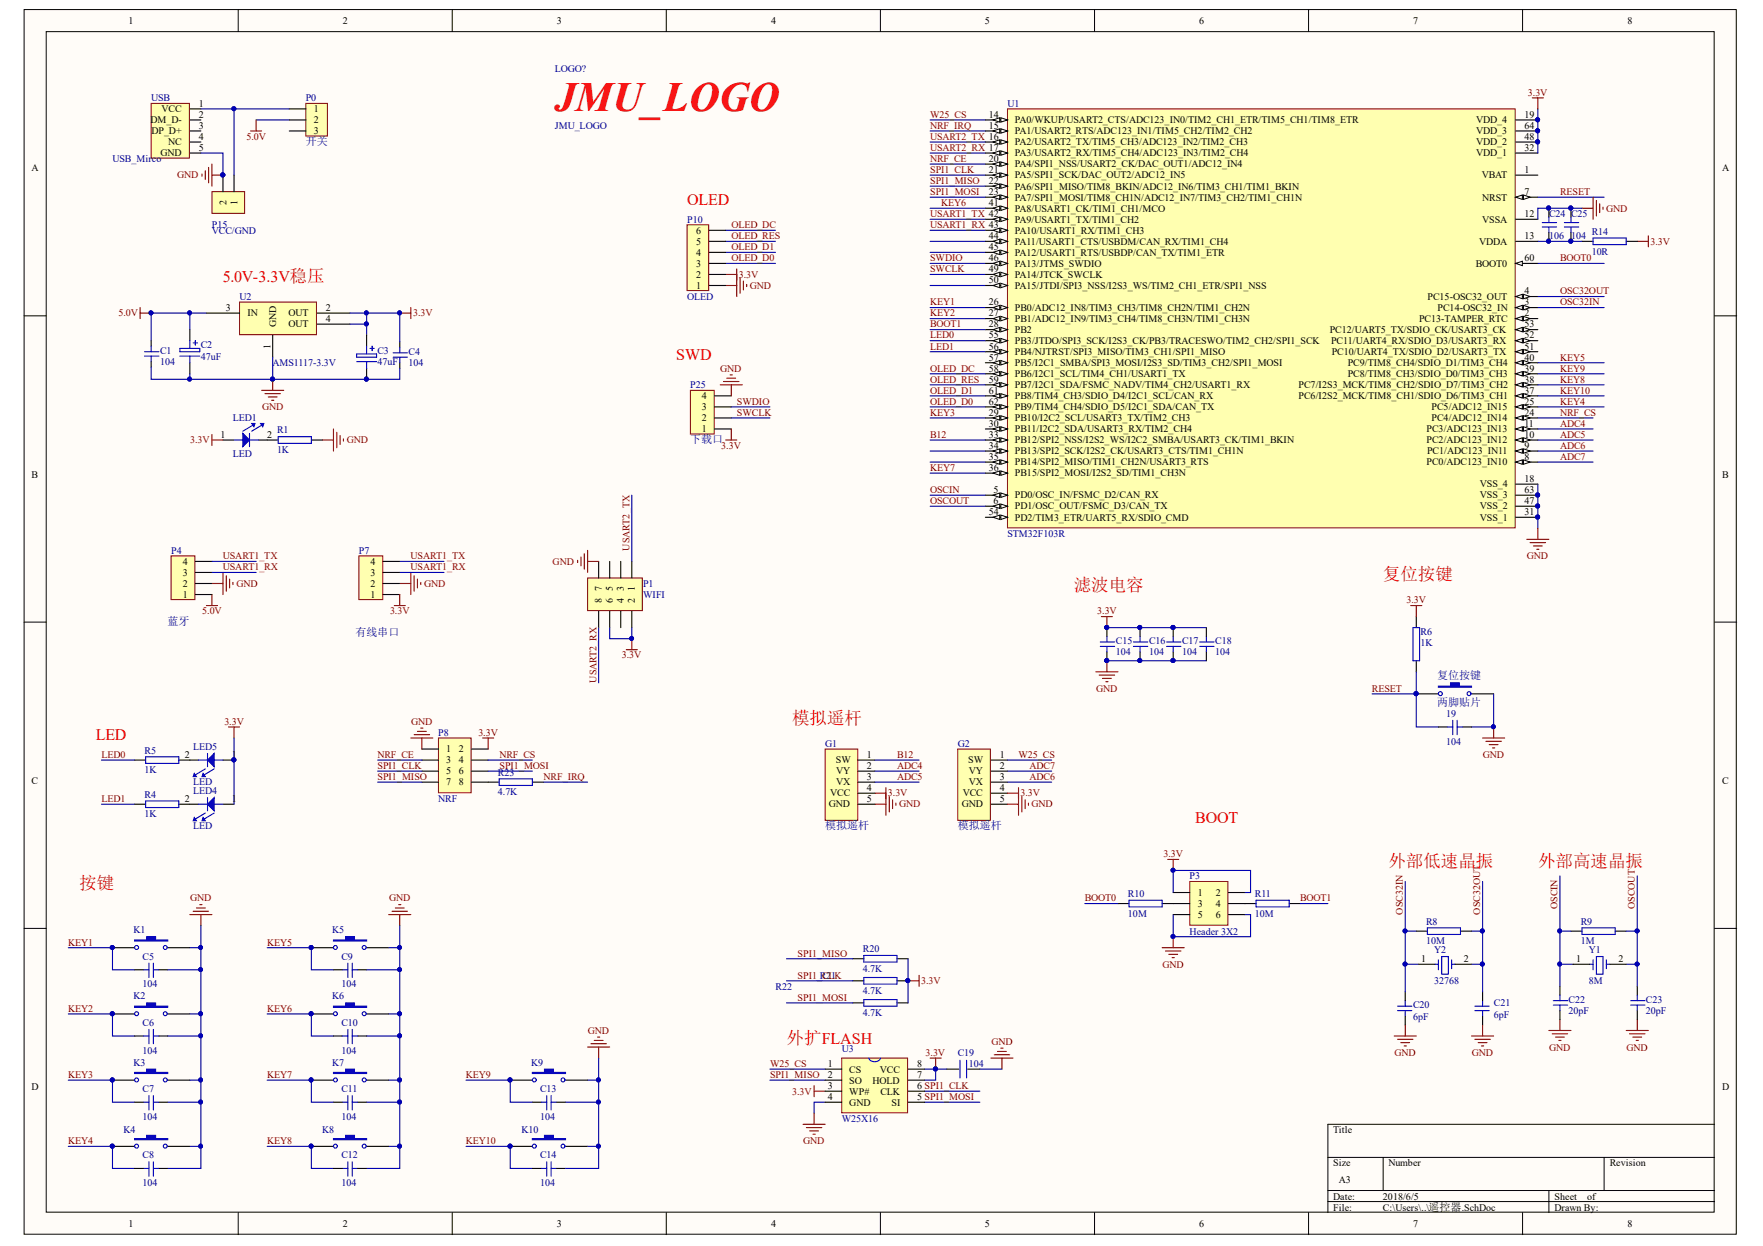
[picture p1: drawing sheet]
<svg xmlns="http://www.w3.org/2000/svg" width="297mm" height="210mm" viewBox="0 0 297 210" stroke-linecap="round" stroke-linejoin="round" font-family="sans-serif">
<defs><g id="words">
<text font-size="7" fill="#f00" x="93.5" y="18.7">JMU_LOGO</text>
<g font-size="3" fill="#f00">
<text x="180.9" y="99.6">滤波电容</text>
<text x="233" y="97.7">复位按键</text>
<text x="133.5" y="121.9">模拟遥杆</text>
<text x="13.4" y="149.8">按键</text>
<text x="233.9" y="146.1">外部低速晶振</text>
<text x="259.1" y="146.1">外部高速晶振</text>
<text x="132.5" y="175.8">外扩FLASH</text>
</g>
<g font-size="2.7" fill="#f00">
<text x="115.8" y="34.5">OLED</text>
<text x="37.6" y="47.5">5.0V-3.3V稳压</text>
<text x="113.9" y="60.6">SWD</text>
<text x="16.2" y="124.7">LED</text>
<text x="201.4" y="138.6">BOOT</text>
</g>
<g font-size="1.9" fill="#000080">
<text x="51.5" y="24.5">开关</text>
<text x="116.3" y="74.7">下载口</text>
<text x="28.2" y="105.3">蓝牙</text>
<text x="59.9" y="107.2">有线串口</text>
<text x="242.1" y="114.5">复位按键</text>
<text x="242.1" y="118.9">两脚贴片</text>
<text x="139" y="139.7">模拟遥杆</text>
<text x="161.4" y="139.7">模拟遥杆</text>
</g>
<g font-size="1.7">
<text x="21.7" y="4">1</text>
<text x="57.8" y="4">2</text>
<text x="93.8" y="4">3</text>
<text x="129.9" y="4">4</text>
<text x="165.9" y="4">5</text>
<text x="202" y="4">6</text>
<text x="238.1" y="4">7</text>
<text x="274.2" y="4">8</text>
<text x="33.5" y="18">1</text>
<text x="25.4" y="20.8">DM_D-</text>
<text x="25.5" y="22.6">DP_D+</text>
<text x="27.2" y="18.9">VCC</text>
<text x="33.5" y="19.8">2</text>
<text x="33.5" y="21.7">3</text>
<text x="33.5" y="23.6">4</text>
<text x="52.9" y="18.9">1</text>
<text x="52.9" y="20.8">2</text>
<text x="52.9" y="22.6">3</text>
<text x="166.6" y="19.8">14</text>
<text x="166.6" y="21.7">15</text>
<text x="171" y="20.8">PA0/WKUP/USART2_CTS/ADC123_IN0/TIM2_CH1_ETR/TIM5_CH1/TIM8_ETR</text>
<text x="171" y="22.6">PA1/USART2_RTS/ADC123_IN1/TIM5_CH2/TIM2_CH2</text>
<text x="248.7" y="20.8">VDD_4</text>
<text x="248.7" y="22.6">VDD_3</text>
<text x="256.9" y="19.8">19</text>
<text x="256.9" y="23.6">48</text>
<text x="256.9" y="21.7">64</text>
<text x="5.3" y="28.9">A</text>
<text x="27.1" y="26.4">GND</text>
<text x="28.3" y="24.5">NC</text>
<text x="33.5" y="25.4">5</text>
<text x="166.6" y="27.3">20</text>
<text x="166.6" y="29.1">21</text>
<text x="171" y="24.5">PA2/USART2_TX/TIM5_CH3/ADC123_IN2/TIM2_CH3</text>
<text x="171" y="26.4">PA3/USART2_RX/TIM5_CH4/ADC123_IN3/TIM2_CH4</text>
<text x="171" y="28.2">PA4/SPI1_NSS/USART2_CK/DAC_OUT1/ADC12_IN4</text>
<text x="248.7" y="26.4">VDD_1</text>
<text x="248.7" y="24.5">VDD_2</text>
<text x="256.9" y="29.1">1</text>
<text x="256.9" y="25.4">32</text>
<text x="290.2" y="28.9">A</text>
<text x="38.1" y="34.5" transform="rotate(-90 38.1 34.5)">2</text>
<text x="40" y="34.5" transform="rotate(-90 40 34.5)">1</text>
<text x="166.6" y="31">22</text>
<text x="166.6" y="32.9">23</text>
<text x="166.6" y="34.7">41</text>
<text x="171" y="30.1">PA5/SPI1_SCK/DAC_OUT2/ADC12_IN5</text>
<text x="171" y="31.9">PA6/SPI1_MISO/TIM8_BKIN/ADC12_IN6/TIM3_CH1/TIM1_BKIN</text>
<text x="171" y="33.8">PA7/SPI1_MOSI/TIM8_CH1N/ADC12_IN7/TIM3_CH2/TIM1_CH1N</text>
<text x="171" y="35.6">PA8/USART1_CK/TIM1_CH1/MCO</text>
<text x="249.7" y="30.1">VBAT</text>
<text x="249.7" y="33.8">NRST</text>
<text x="256.9" y="32.9">7</text>
<text x="117.3" y="41.2">5</text>
<text x="117.3" y="39.4">6</text>
<text x="166.6" y="40.3">44</text>
<text x="171" y="37.5">PA9/USART1_TX/TIM1_CH2</text>
<text x="171" y="39.4">PA10/USART1_RX/TIM1_CH3</text>
<text x="171" y="41.2">PA11/USART1_CTS/USBDM/CAN_RX/TIM1_CH4</text>
<text x="249.2" y="41.2">VDDA</text>
<text x="249.7" y="37.5">VSSA</text>
<text x="256.9" y="36.6">12</text>
<text x="256.9" y="40.3">13</text>
<text x="117.3" y="46.8">2</text>
<text x="117.3" y="44.9">3</text>
<text x="117.3" y="43.1">4</text>
<text x="166.6" y="42.1">45</text>
<text x="166.6" y="44">46</text>
<text x="166.6" y="45.9">49</text>
<text x="166.6" y="47.7">50</text>
<text x="171" y="43.1">PA12/USART1_RTS/USBDP/CAN_TX/TIM1_ETR</text>
<text x="171" y="44.9">PA13/JTMS_SWDIO</text>
<text x="171" y="46.8">PA14/JTCK_SWCLK</text>
<text x="248.6" y="44.9">BOOT0</text>
<text x="256.9" y="44">60</text>
<text x="38.1" y="52.4">3</text>
<text x="41.7" y="53.3">IN</text>
<text x="48.6" y="53.3">OUT</text>
<text x="54.9" y="52.4">2</text>
<text x="117.3" y="48.7">1</text>
<text x="166.6" y="51.4">26</text>
<text x="166.6" y="53.3">27</text>
<text x="171" y="48.7">PA15/JTDI/SPI3_NSS/I2S3_WS/TIM2_CH1_ETR/SPI1_NSS</text>
<text x="171" y="52.4">PB0/ADC12_IN8/TIM3_CH3/TIM8_CH2N/TIM1_CH2N</text>
<text x="240.5" y="50.5">PC15-OSC32_OUT</text>
<text x="242.2" y="52.4">PC14-OSC32_IN</text>
<text x="256.9" y="53.3">2</text>
<text x="256.9" y="51.4">3</text>
<text x="256.9" y="49.6">4</text>
<text x="45.6" y="58.8" transform="rotate(-90 45.6 58.8)">1</text>
<text x="46.5" y="55.2" transform="rotate(-90 46.5 55.2)">GND</text>
<text x="48.6" y="55.2">OUT</text>
<text x="54.9" y="54.2">4</text>
<text x="166.6" y="55.2">28</text>
<text x="166.6" y="57">55</text>
<text x="166.6" y="58.9">56</text>
<text x="171" y="54.2">PB1/ADC12_IN9/TIM3_CH4/TIM8_CH3N/TIM1_CH3N</text>
<text x="171" y="56.1">PB2</text>
<text x="171" y="57.9">PB3/JTDO/SPI3_SCK/I2S3_CK/PB3/TRACESWO/TIM2_CH2/SPI1_SCK</text>
<text x="171" y="59.8">PB4/NJTRST/SPI3_MISO/TIM3_CH1/SPI1_MISO</text>
<text x="224" y="56.1">PC12/UART5_TX/SDIO_CK/USART3_CK</text>
<text x="224.3" y="57.9">PC11/UART4_RX/SDIO_D3/USART3_RX</text>
<text x="224.4" y="59.8">PC10/UART4_TX/SDIO_D2/USART3_TX</text>
<text x="239.1" y="54.2">PC13-TAMPER_RTC</text>
<text x="256.9" y="58.9">51</text>
<text x="256.9" y="57">52</text>
<text x="256.9" y="55.2">53</text>
<text x="166.6" y="60.7">57</text>
<text x="166.6" y="62.6">58</text>
<text x="166.6" y="64.5">59</text>
<text x="171" y="61.7">PB5/I2C1_SMBA/SPI3_MOSI/I2S3_SD/TIM3_CH2/SPI1_MOSI</text>
<text x="171" y="63.5">PB6/I2C1_SCL/TIM4_CH1/USART1_TX</text>
<text x="171" y="65.4">PB7/I2C1_SDA/FSMC_NADV/TIM4_CH2/USART1_RX</text>
<text x="218.8" y="65.4">PC7/I2S3_MCK/TIM8_CH2/SDIO_D7/TIM3_CH2</text>
<text x="227.1" y="63.5">PC8/TIM8_CH3/SDIO_D0/TIM3_CH3</text>
<text x="227.1" y="61.7">PC9/TIM8_CH4/SDIO_D1/TIM3_CH4</text>
<text x="256.9" y="64.5">38</text>
<text x="256.9" y="62.6">39</text>
<text x="256.9" y="60.7">40</text>
<text x="118.2" y="71">2</text>
<text x="118.2" y="69.1">3</text>
<text x="118.2" y="67.2">4</text>
<text x="166.6" y="70">29</text>
<text x="166.6" y="71.9">30</text>
<text x="166.6" y="66.3">61</text>
<text x="166.6" y="68.2">62</text>
<text x="171" y="71">PB10/I2C2_SCL/USART3_TX/TIM2_CH3</text>
<text x="171" y="67.2">PB8/TIM4_CH3/SDIO_D4/I2C1_SCL/CAN_RX</text>
<text x="171" y="69.1">PB9/TIM4_CH4/SDIO_D5/I2C1_SDA/CAN_TX</text>
<text x="218.8" y="67.2">PC6/I2S2_MCK/TIM8_CH1/SDIO_D6/TIM3_CH1</text>
<text x="241.2" y="71">PC4/ADC12_IN14</text>
<text x="241.2" y="69.1">PC5/ADC12_IN15</text>
<text x="256.9" y="70">24</text>
<text x="256.9" y="68.2">25</text>
<text x="256.9" y="66.3">37</text>
<text x="256.9" y="71.9">11</text>
<text x="37.1" y="73.7">1</text>
<text x="45" y="73.7">2</text>
<text x="118.2" y="72.8">1</text>
<text x="166.6" y="73.7">33</text>
<text x="166.6" y="75.6">34</text>
<text x="166.6" y="77.5">35</text>
<text x="171" y="72.8">PB11/I2C2_SDA/USART3_RX/TIM2_CH4</text>
<text x="171" y="74.7">PB12/SPI2_NSS/I2S2_WS/I2C2_SMBA/USART3_CK/TIM1_BKIN</text>
<text x="171" y="76.5">PB13/SPI2_SCK/I2S2_CK/USART3_CTS/TIM1_CH1N</text>
<text x="240.4" y="74.7">PC2/ADC123_IN12</text>
<text x="240.4" y="72.8">PC3/ADC123_IN13</text>
<text x="240.4" y="76.5">PC1/ADC123_IN11</text>
<text x="256.9" y="77.5">8</text>
<text x="256.9" y="75.6">9</text>
<text x="256.9" y="73.7">10</text>
<text x="5.3" y="80.5">B</text>
<text x="166.6" y="79.3">36</text>
<text x="167.4" y="83">5</text>
<text x="171" y="78.4">PB14/SPI2_MISO/TIM1_CH2N/USART3_RTS</text>
<text x="171" y="80.3">PB15/SPI2_MOSI/I2S2_SD/TIM1_CH3N</text>
<text x="171" y="84">PD0/OSC_IN/FSMC_D2/CAN_RX</text>
<text x="240.4" y="78.4">PC0/ADC123_IN10</text>
<text x="249.3" y="82.1">VSS_4</text>
<text x="249.3" y="84">VSS_3</text>
<text x="256.9" y="81.2">18</text>
<text x="256.9" y="83">63</text>
<text x="290.2" y="80.5">B</text>
<text x="166.6" y="86.8">54</text>
<text x="167.4" y="84.9">6</text>
<text x="171" y="85.8">PD1/OSC_OUT/FSMC_D3/CAN_TX</text>
<text x="171" y="87.7">PD2/TIM3_ETR/UART5_RX/SDIO_CMD</text>
<text x="249.3" y="87.7">VSS_1</text>
<text x="249.3" y="85.8">VSS_2</text>
<text x="256.9" y="86.8">31</text>
<text x="256.9" y="84.9">47</text>
<text x="30.8" y="95.1">4</text>
<text x="62.4" y="95.1">4</text>
<text x="30.8" y="100.7">1</text>
<text x="30.8" y="98.8">2</text>
<text x="30.8" y="97">3</text>
<text x="62.4" y="100.7">1</text>
<text x="62.4" y="98.8">2</text>
<text x="62.4" y="97">3</text>
<text x="101.4" y="101.6" transform="rotate(-90 101.4 101.6)">8</text>
<text x="101.4" y="99.5" transform="rotate(-90 101.4 99.5)">7</text>
<text x="103.3" y="101.6" transform="rotate(-90 103.3 101.6)">6</text>
<text x="103.3" y="99.5" transform="rotate(-90 103.3 99.5)">5</text>
<text x="105.1" y="101.6" transform="rotate(-90 105.1 101.6)">4</text>
<text x="105.1" y="99.5" transform="rotate(-90 105.1 99.5)">3</text>
<text x="107" y="101.6" transform="rotate(-90 107 101.6)">2</text>
<text x="107" y="99.5" transform="rotate(-90 107 99.5)">1</text>
<text x="31.1" y="127.6">2</text>
<text x="39.1" y="127.6">1</text>
<text x="75.2" y="126.7">1</text>
<text x="75.2" y="128.6">3</text>
<text x="75.2" y="130.4">5</text>
<text x="77.3" y="126.7">2</text>
<text x="77.3" y="128.6">4</text>
<text x="77.3" y="130.4">6</text>
<text x="140.8" y="128.6">SW</text>
<text x="140.9" y="130.4">VY</text>
<text x="146.1" y="127.6">1</text>
<text x="146.1" y="129.5">2</text>
<text x="146.1" y="131.4">3</text>
<text x="163.1" y="128.6">SW</text>
<text x="163.2" y="130.4">VY</text>
<text x="168.5" y="127.6">1</text>
<text x="168.5" y="129.5">2</text>
<text x="168.5" y="131.4">3</text>
<text x="5.3" y="132.1">C</text>
<text x="31.1" y="135.1">2</text>
<text x="39.1" y="135.1">1</text>
<text x="75.2" y="132.3">7</text>
<text x="77.3" y="132.3">8</text>
<text x="139.6" y="136">GND</text>
<text x="139.9" y="134.2">VCC</text>
<text x="140.9" y="132.3">VX</text>
<text x="146.1" y="133.2">4</text>
<text x="146.1" y="135.1">5</text>
<text x="162" y="136">GND</text>
<text x="162.2" y="134.2">VCC</text>
<text x="163.2" y="132.3">VX</text>
<text x="168.5" y="133.2">4</text>
<text x="168.5" y="135.1">5</text>
<text x="290.2" y="132.1">C</text>
<text x="201.8" y="150.9">1</text>
<text x="201.8" y="152.7">3</text>
<text x="201.8" y="154.6">5</text>
<text x="204.8" y="150.9">2</text>
<text x="204.8" y="152.7">4</text>
<text x="204.8" y="154.6">6</text>
<text x="239.4" y="162.1">1</text>
<text x="246.6" y="162.1">2</text>
<text x="265.6" y="162.1">1</text>
<text x="272.7" y="162.1">2</text>
<text x="139.5" y="179.8">1</text>
<text x="154.5" y="179.8">8</text>
<text x="5.3" y="183.7">D</text>
<text x="139.5" y="181.6">2</text>
<text x="139.5" y="183.5">3</text>
<text x="139.5" y="185.4">4</text>
<text x="143.1" y="180.7">CS</text>
<text x="143.1" y="182.6">SO</text>
<text x="143.1" y="184.4">WP#</text>
<text x="147" y="182.6">HOLD</text>
<text x="148.3" y="180.7">VCC</text>
<text x="148.3" y="184.4">CLK</text>
<text x="154.5" y="185.4">5 SPI1_MOSI</text>
<text x="154.5" y="183.5">6 SPI1_CLK</text>
<text x="154.5" y="181.6">7</text>
<text x="290.2" y="183.7">D</text>
<text x="143.1" y="186.3">GND</text>
<text x="150.2" y="186.3">SI</text>
<text x="224.6" y="190.9">Title</text>
<text x="224.6" y="196.5">Size</text>
<text x="233.9" y="196.5">Number</text>
<text x="271.2" y="196.5">Revision</text>
<text x="224.6" y="202.1">Date:</text>
<text x="224.6" y="203.9">File:</text>
<text x="225.6" y="199.3">A3</text>
<text x="233" y="202.1">2018/6/5</text>
<text x="233" y="203.9">C:\Users\..\遥控器.SchDoc</text>
<text x="261.9" y="202.1">Sheet</text>
<text x="261.9" y="203.9">Drawn By:</text>
<text x="267.4" y="202.1">of</text>
<text x="21.7" y="206.7">1</text>
<text x="57.8" y="206.7">2</text>
<text x="93.8" y="206.7">3</text>
<text x="129.9" y="206.7">4</text>
<text x="165.9" y="206.7">5</text>
<text x="202" y="206.7">6</text>
<text x="238.1" y="206.7">7</text>
<text x="274.2" y="206.7">8</text>
</g>
<g font-size="1.7" fill="#000080">
<text x="25.5" y="17.1">USB</text>
<text x="51.5" y="17.1">P0</text>
<text x="93.5" y="12.1">LOGO?</text>
<text x="169.7" y="18">U1</text>
<text x="93.5" y="21.7">JMU_LOGO</text>
<text x="18.9" y="27.3">USB_Mirco</text>
<text x="35.7" y="38.4">P15</text>
<text x="35.7" y="39.4">VCC/GND</text>
<text x="115.8" y="37.5">P10</text>
<text x="261" y="36.6">C24 C25</text>
<text x="261" y="40.3">106</text>
<text x="264.7" y="40.3">104</text>
<text x="268.2" y="39.5">R14</text>
<text x="268.2" y="42.9">10R</text>
<text x="40.3" y="50.5">U2</text>
<text x="115.8" y="50.5">OLED</text>
<text x="27" y="59.6">C1</text>
<text x="33.8" y="58.7">C2</text>
<text x="63.6" y="59.6">C3</text>
<text x="68.8" y="59.8">C4</text>
<text x="27" y="61.5">104</text>
<text x="33.8" y="60.6">47uF</text>
<text x="45.9" y="61.7">AMS1117-3.3V</text>
<text x="63.6" y="61.5">47uF</text>
<text x="68.8" y="61.7">104</text>
<text x="116.3" y="65.4">P25</text>
<text x="39.2" y="71">LED1</text>
<text x="39.2" y="77">LED</text>
<text x="46.7" y="73">R1</text>
<text x="46.7" y="76.4">1K</text>
<text x="28.8" y="93.3">P4</text>
<text x="60.5" y="93.3">P7</text>
<text x="169.7" y="90.5">STM32F103R</text>
<text x="108.3" y="98.8">P1</text>
<text x="108.3" y="100.7">WIFI</text>
<text x="239.3" y="107">R6</text>
<text x="188" y="108.6">C15</text>
<text x="188" y="110.4">104</text>
<text x="193.6" y="108.6">C16</text>
<text x="193.6" y="110.4">104</text>
<text x="199.2" y="108.6">C17</text>
<text x="199.2" y="110.4">104</text>
<text x="204.8" y="108.6">C18</text>
<text x="204.8" y="110.4">104</text>
<text x="239.3" y="108.9">1K</text>
<text x="73.8" y="123.9">P8</text>
<text x="139" y="125.8">G1</text>
<text x="161.4" y="125.8">G2</text>
<text x="243.7" y="120.8">19</text>
<text x="243.7" y="125.5">104</text>
<text x="24.4" y="127">R5</text>
<text x="24.4" y="130.3">1K</text>
<text x="32.6" y="126.4">LED5</text>
<text x="83.9" y="130.7">R23</text>
<text x="24.4" y="134.4">R4</text>
<text x="24.4" y="137.7">1K</text>
<text x="32.6" y="133.8">LED4</text>
<text x="32.6" y="132.3">LED</text>
<text x="73.8" y="135.1">NRF</text>
<text x="83.9" y="134">4.7K</text>
<text x="32.6" y="139.7">LED</text>
<text x="200.4" y="148.1">P3</text>
<text x="190" y="151.1">R10</text>
<text x="190" y="154.4">10M</text>
<text x="211.4" y="151.1">R11</text>
<text x="211.4" y="154.4">10M</text>
<text x="240.3" y="155.8">R8</text>
<text x="266.3" y="155.8">R9</text>
<text x="22.5" y="157.2">K1</text>
<text x="24" y="161.7">C5</text>
<text x="56" y="157.2">K5</text>
<text x="57.5" y="161.7">C9</text>
<text x="145.4" y="160.4">R20</text>
<text x="200.4" y="157.5">Header 3X2</text>
<text x="240.3" y="159.1">10M</text>
<text x="241.6" y="160.6">Y2</text>
<text x="266.3" y="159.1">1M</text>
<text x="267.7" y="160.6">Y1</text>
<text x="24" y="166.3">104</text>
<text x="57.5" y="166.3">104</text>
<text x="130.7" y="166.8">R22</text>
<text x="138.1" y="164.9">R21</text>
<text x="145.4" y="163.7">4.7K</text>
<text x="145.4" y="167.4">4.7K</text>
<text x="241.6" y="165.8">32768</text>
<text x="267.7" y="165.8">8M</text>
<text x="22.5" y="168.4">K2</text>
<text x="24" y="172.8">C6</text>
<text x="56" y="168.4">K6</text>
<text x="57.5" y="172.8">C10</text>
<text x="145.4" y="171.2">4.7K</text>
<text x="238.1" y="169.9">C20</text>
<text x="238.1" y="171.7">6pF</text>
<text x="251.7" y="169.6">C21</text>
<text x="251.7" y="171.4">6pF</text>
<text x="264.3" y="169">C22</text>
<text x="264.3" y="170.8">20pF</text>
<text x="277.3" y="169">C23</text>
<text x="277.3" y="170.8">20pF</text>
<text x="22.5" y="179.5">K3</text>
<text x="24" y="177.5">104</text>
<text x="56" y="179.5">K7</text>
<text x="57.5" y="177.5">104</text>
<text x="89.5" y="179.5">K9</text>
<text x="141.8" y="177.2">U3</text>
<text x="161.4" y="177.9">C19</text>
<text x="163.2" y="179.8">104</text>
<text x="24" y="184">C7</text>
<text x="57.5" y="184">C11</text>
<text x="91" y="184">C13</text>
<text x="20.8" y="190.9">K4</text>
<text x="24" y="188.6">104</text>
<text x="54.3" y="190.9">K8</text>
<text x="57.5" y="188.6">104</text>
<text x="87.9" y="190.9">K10</text>
<text x="91" y="188.6">104</text>
<text x="141.8" y="189.1">W25X16</text>
<text x="24" y="195.2">C8</text>
<text x="57.5" y="195.2">C12</text>
<text x="91" y="195.2">C14</text>
<text x="24" y="199.8">104</text>
<text x="57.5" y="199.8">104</text>
<text x="91" y="199.8">104</text>
</g>
<g font-size="1.7" fill="#800000">
<text x="257.4" y="16.1">3.3V</text>
<text x="41.5" y="23.6">5.0V</text>
<text x="156.7" y="23.6">USART2_TX 16</text>
<text x="156.7" y="21.7">NRF_IRQ</text>
<text x="156.7" y="19.8">W25_CS</text>
<text x="156.7" y="25.4">USART2_RX 17</text>
<text x="156.7" y="29.1">SPI1_CLK</text>
<text x="156.7" y="27.3">NRF_CE</text>
<text x="29.9" y="30.1">GND</text>
<text x="156.7" y="31">SPI1_MISO</text>
<text x="156.7" y="32.9">SPI1_MOSI</text>
<text x="158.6" y="34.7">KEY6</text>
<text x="262.9" y="32.9">RESET</text>
<text x="270.6" y="35.6">GND</text>
<text x="123.2" y="40.3">OLED_RES</text>
<text x="123.2" y="38.4">OLED_DC</text>
<text x="156.7" y="36.6">USART1_TX 42</text>
<text x="156.7" y="38.4">USART1_RX 43</text>
<text x="278.1" y="41.2">3.3V</text>
<text x="123.2" y="44">OLED_D0</text>
<text x="123.2" y="42.1">OLED_D1</text>
<text x="124.5" y="46.8">3.3V</text>
<text x="156.7" y="44">SWDIO</text>
<text x="156.7" y="45.9">SWCLK</text>
<text x="262.9" y="44">BOOT0</text>
<text x="20" y="53.3">5.0V</text>
<text x="69.6" y="53.3">3.3V</text>
<text x="126.4" y="48.7">GND</text>
<text x="156.7" y="51.4">KEY1</text>
<text x="156.7" y="53.3">KEY2</text>
<text x="262.9" y="51.4">OSC32IN</text>
<text x="262.9" y="49.6">OSC32OUT</text>
<text x="156.7" y="57">LED0</text>
<text x="156.7" y="58.9">LED1</text>
<text x="156.7" y="55.2">BOOT1</text>
<text x="121.4" y="62.6">GND</text>
<text x="156.7" y="64.5">OLED_RES</text>
<text x="156.7" y="62.6">OLED_DC</text>
<text x="262.9" y="60.7">KEY5</text>
<text x="262.9" y="64.5">KEY8</text>
<text x="262.9" y="62.6">KEY9</text>
<text x="44.1" y="69.1">GND</text>
<text x="124.2" y="68.2">SWDIO</text>
<text x="124.2" y="70">SWCLK</text>
<text x="156.7" y="68.2">OLED_D0</text>
<text x="156.7" y="66.3">OLED_D1</text>
<text x="156.7" y="70">KEY3</text>
<text x="262.9" y="71.9">ADC4</text>
<text x="262.9" y="70">NRF_CS</text>
<text x="262.9" y="68.2">KEY4</text>
<text x="262.9" y="66.3">KEY10</text>
<text x="32.1" y="74.7">3.3V</text>
<text x="58.4" y="74.7">GND</text>
<text x="121.5" y="75.6">3.3V</text>
<text x="156.7" y="73.7">B12</text>
<text x="262.9" y="73.7">ADC5</text>
<text x="262.9" y="75.6">ADC6</text>
<text x="262.9" y="77.5">ADC7</text>
<text x="156.7" y="83">OSCIN</text>
<text x="156.7" y="79.3">KEY7</text>
<text x="156.7" y="84.9">OSCOUT</text>
<text x="37.6" y="94.2">USART1_TX</text>
<text x="69.2" y="94.2">USART1_TX</text>
<text x="93.1" y="95.1">GND</text>
<text x="106.1" y="92.8" transform="rotate(-90 106.1 92.8)">USART2_TX</text>
<text x="257.3" y="94.2">GND</text>
<text x="37.6" y="96.1">USART1_RX</text>
<text x="39.8" y="98.8">GND</text>
<text x="69.2" y="96.1">USART1_RX</text>
<text x="71.5" y="98.8">GND</text>
<text x="237" y="101.6">3.3V</text>
<text x="34.1" y="103.5">5.0V</text>
<text x="65.7" y="103.5">3.3V</text>
<text x="184.9" y="103.5">3.3V</text>
<text x="104.8" y="110.9">3.3V</text>
<text x="100.5" y="115.1" transform="rotate(-90 100.5 115.1)">USART2_RX</text>
<text x="184.7" y="116.5">GND</text>
<text x="231.1" y="116.5">RESET</text>
<text x="37.8" y="122.1">3.3V</text>
<text x="69.3" y="122.1">GND</text>
<text x="80.6" y="123.9">3.3V</text>
<text x="17.1" y="127.6">LED0</text>
<text x="63.6" y="127.6">NRF_CE</text>
<text x="63.6" y="129.5">SPI1_CLK</text>
<text x="63.6" y="131.4">SPI1_MISO</text>
<text x="84.2" y="127.6">NRF_CS</text>
<text x="84.2" y="129.5">SPI1_MOSI</text>
<text x="91.6" y="131.4">NRF_IRQ</text>
<text x="151.1" y="127.6">B12</text>
<text x="151.1" y="129.5">ADC4</text>
<text x="151.1" y="131.4">ADC5</text>
<text x="171.6" y="127.6">W25_CS</text>
<text x="173.5" y="131.4">ADC6</text>
<text x="173.5" y="129.5">ADC7</text>
<text x="249.8" y="127.6">GND</text>
<text x="17.1" y="135.1">LED1</text>
<text x="149.6" y="134.2">3.3V</text>
<text x="151.5" y="136">GND</text>
<text x="171.9" y="134.2">3.3V</text>
<text x="173.8" y="136">GND</text>
<text x="196" y="144.4">3.3V</text>
<text x="32.1" y="151.8">GND</text>
<text x="65.5" y="151.8">GND</text>
<text x="182.8" y="151.8">BOOT0</text>
<text x="219" y="151.8">BOOT1</text>
<text x="236.4" y="154.1" transform="rotate(-90 236.4 154.1)">OSC32IN</text>
<text x="249.4" y="154.1" transform="rotate(-90 249.4 154.1)">OSC32OUT</text>
<text x="262.4" y="153.2" transform="rotate(-90 262.4 153.2)">OSCIN</text>
<text x="275.5" y="153.2" transform="rotate(-90 275.5 153.2)">OSCOUT</text>
<text x="11.5" y="159.3">KEY1</text>
<text x="45" y="159.3">KEY5</text>
<text x="134.4" y="161.2">SPI1_MISO</text>
<text x="134.4" y="164.9">SPI1_CLK</text>
<text x="155.2" y="165.8">3.3V</text>
<text x="195.9" y="163">GND</text>
<text x="11.5" y="170.5">KEY2</text>
<text x="45" y="170.5">KEY6</text>
<text x="134.4" y="168.6">SPI1_MOSI</text>
<text x="99" y="174.2">GND</text>
<text x="129.7" y="179.8">W25_CS</text>
<text x="156" y="177.9">3.3V</text>
<text x="167" y="176.1">GND</text>
<text x="234.9" y="177.9">GND</text>
<text x="248" y="177.9">GND</text>
<text x="261" y="177">GND</text>
<text x="274" y="177">GND</text>
<text x="11.5" y="181.6">KEY3</text>
<text x="45" y="181.6">KEY7</text>
<text x="78.5" y="181.6">KEY9</text>
<text x="129.7" y="181.6">SPI1_MISO</text>
<text x="133.5" y="184.4">3.3V</text>
<text x="11.5" y="192.8">KEY4</text>
<text x="45" y="192.8">KEY8</text>
<text x="78.5" y="192.8">KEY10</text>
<text x="135.3" y="192.8">GND</text>
</g>
</g></defs>
<g fill="#fffcf8" stroke="#000" stroke-width=".17">
<path d="M4.1 1.6h288.4v206.3h-288.4z"/>
<path d="M7.8 5.3h281v198.9h-281z"/>
</g>
<g fill="none" stroke="#000" stroke-width=".17">
<path d="M40.1 1.6v3.7M76.2 1.6v3.7M112.3 1.6v3.7M148.3 1.6v3.7M184.4 1.6v3.7M220.5 1.6v3.7M256.5 1.6v3.7M4.1 53.2h3.7M288.9 53.2h3.7M4.1 104.8h3.7M288.9 104.8h3.7M4.1 156.4h3.7"/>
<path d="M288.9 156.4h3.7M223.7 195h65.2M233 195v5.6M270.3 195v5.6M288.9 189.4h-65.2v14.9M40.1 204.3v3.7M76.2 204.3v3.7M112.3 204.3v3.7M148.3 204.3v3.7M184.4 204.3v3.7M220.5 204.3v3.7M223.7 200.6h65.2"/>
<path d="M223.7 202.4h65.2M256.5 204.3v3.7M261 200.6v3.7"/>
</g>
<g fill="none" stroke="#800000" stroke-width=".19">
<path d="M234.9 174.5h3.7M235.5 175.1h2.6M236 175.6h1.5M236.6 176.2h.3M236.8 172.7v1.8M247.9 174.5h3.8M248.5 175.1h2.6M249 175.6h1.5M249.6 176.2h.4M249.8 172.7v1.8M261 173.6h3.7M261.5 174.2h2.6"/>
<path d="M262.1 174.7h1.5M262.6 175.3h.4M262.8 171.7v1.9M274 173.6h3.7M274.6 174.2h2.6M275.1 174.7h1.5M275.7 175.3h.3M275.9 171.7v1.9"/>
</g>
<path d="M236.8 148.5v18.6M236.8 156.9h1.8M247.9 156.9h1.9M249.8 148.5v18.6M262.8 147.6v18.6M262.8 156.9h1.9M274 156.9h1.9M275.9 147.6v18.6M236.8 162.4h2.2M247.9 162.4h1.9M262.8 162.4h2.3M274 162.4h1.9" fill="none" stroke="#000080" stroke-width=".19"/>
<g fill="#000080" stroke="#000080" stroke-width=".17">
<circle cx="275.8" cy="162.4" r=".33"/>
<circle cx="262.8" cy="162.4" r=".33"/>
<circle cx="275.8" cy="156.8" r=".33"/>
<circle cx="262.8" cy="156.8" r=".33"/>
<circle cx="249.7" cy="162.4" r=".33"/>
<circle cx="236.7" cy="162.4" r=".33"/>
<circle cx="236.7" cy="156.8" r=".33"/>
<circle cx="249.7" cy="156.8" r=".33"/>
</g>
<g fill="none" stroke="#000" stroke-width=".19">
<path d="M238.6 156.9h1.9M246.1 156.9h1.8M264.7 156.9h1.8M272.1 156.9h1.9M236.8 167.1v1.5M236.8 171.2v1.5M239 162.4h2.8M245.1 162.4h2.8M249.8 167.1v1.5M249.8 171.2v1.5M262.8 166.2v1.4M262.8 170.3v1.4"/>
<path d="M265.1 162.4h2.8M271.2 162.4h2.8M275.9 166.2v1.4M275.9 170.3v1.4"/>
</g>
<g fill="none" stroke="#00f" stroke-width=".19">
<path d="M240.5 156.3h5.6v1.1h-5.6zM266.5 156.3h5.6v1.1h-5.6zM235.5 169.5h2.4M235.5 170.3h2.4M236.8 168.6v.9M236.8 170.3v.9M241.8 162.4h.5M242.3 161.7v1.7M242.9 161.1h1.1v3h-1.1zM244.6 162.4h.5M244.6 161.7v1.5M248.5 169.5h2.4"/>
<path d="M248.5 170.3h2.4M249.8 168.6v.9M249.8 170.3v.9M261.7 169.3h2.4M261.7 168.6h2.4M262.8 167.6v1M262.8 169.3v1M267.9 162.4h.5M268.4 161.7v1.7M269 161.1h1.1v3h-1.1zM270.6 161.7v1.5M270.6 162.4h.6"/>
<path d="M274.7 169.3h2.5M274.7 168.6h2.5M275.9 167.6v1M275.9 169.3v1"/>
</g>
<path d="M40.4 50.9h12.9v5.5h-12.9z" fill="#ffffb0" stroke="#800000" stroke-width=".17"/>
<path d="M25.5 57.4v.9M32 55.5v1.9M34.8 52.7h5.6M45.9 56.5v3.7M53.4 52.7h5.6M53.4 54.6h5.6M67.4 57.6v.9M25.5 60.9v1M32 61.1v1.9M45 74.1h1.9M52.5 74.1h1.8M67.4 61.1v.9" fill="none" stroke="#000" stroke-width=".19"/>
<g fill="none" stroke="#00f" stroke-width=".19">
<path d="M24.4 60h2.4M24.4 59.3h2.4M25.5 58.3v1M25.5 60v.9M30.3 58.7h3.4v.6h-3.4zM30.3 60h3.4M32 57.4v1.3M32 60v1.1M32.5 57.8h.8M32.9 57.4v.7M66.2 59.4h2.5M67.4 58.5v.9"/>
<path d="M42 73v2.2M46.9 73.6h5.6v1.1h-5.6zM66.2 60.2h2.5M67.4 60.2v.9"/>
</g>
<path d="M32 52.7h-6.5v4.7M34.8 52.7h-2.8v2.8M59 52.7h8.4v4.9M59 54.6h2.8M32 63v.9M45.9 60.2v3.7h-20.4v-2M67.4 62v1.9h-21.5" fill="none" stroke="#000080" stroke-width=".19"/>
<g fill="#000080" stroke="#000080" stroke-width=".17">
<circle cx="31.9" cy="52.7" r=".33"/>
<circle cx="25.4" cy="52.7" r=".33"/>
<circle cx="31.9" cy="63.9" r=".33"/>
<circle cx="61.7" cy="54.6" r=".33"/>
<circle cx="67.3" cy="52.7" r=".33"/>
<circle cx="61.7" cy="52.7" r=".33"/>
<circle cx="45.9" cy="63.9" r=".33"/>
<circle cx="61.7" cy="63.9" r=".33"/>
</g>
<path d="M23.6 51.8v1.9M23.6 52.7h1.9M67.4 52.7h1.8M69.2 51.8v1.9M44.1 65.8h3.7M44.6 66.3h2.6M45.2 66.9h1.5M45.8 67.4h.3M45.9 63.9v1.9" fill="none" stroke="#800000" stroke-width=".19"/>
<path d="M40.9 73l1.1 1.1-1.1 1.1z" fill="#00f"/>
<path d="M39.4 74.1h1.5M40.9 73l1.1 1.1-1.1 1.1zM42 74.1h1.5M42.8 71.5l-1.9 1.1" fill="none" stroke="#00f" stroke-width=".19"/>
<path d="M37.6 74.1h1.8M43.5 74.1h1.5" fill="none" stroke="#000" stroke-width=".19"/>
<path d="M42.4 71.3h.6l-.2 .6z" fill="#00f"/>
<path d="M42.4 71.3h.6l-.2 .6z" fill="none" stroke="#00f" stroke-width=".17"/>
<path d="M44.3 71.5l-1.9 1.1" fill="none" stroke="#00f" stroke-width=".19"/>
<path d="M43.9 71.3h.6l-.2 .6z" fill="#00f"/>
<path d="M43.9 71.3h.6l-.2 .6z" fill="none" stroke="#00f" stroke-width=".17"/>
<path d="M35.7 73.2v1.9M35.7 74.1h1.9M54.3 74.1h1.9M56.2 72.3v3.7M56.7 72.8v2.6M57.3 73.4v1.5M57.9 73.9v.4" fill="none" stroke="#800000" stroke-width=".19"/>
<path d="M61.8 52.7v3.8" fill="none" stroke="#000080" stroke-width=".19"/>
<g fill="#000080" stroke="#000080" stroke-width=".17">
<circle cx="61.7" cy="54.6" r=".33"/>
<circle cx="61.7" cy="52.7" r=".33"/>
<circle cx="61.7" cy="63.9" r=".33"/>
</g>
<path d="M61.8 56.5v1.8M61.8 62v1.9" fill="none" stroke="#000" stroke-width=".19"/>
<path d="M60.1 59.6h3.3v.6h-3.3zM61.8 58.3v1.3M62.3 58.7h.8M62.7 58.3v.8M60.1 60.9h3.3M61.8 60.9v1.1" fill="none" stroke="#00f" stroke-width=".19"/>
<path d="M169.7 18.3h85.6v70.6h-85.6z" fill="#ffffb0" stroke="#800000" stroke-width=".17"/>
<path d="M166 20.2h3.7" fill="none" stroke="#000" stroke-width=".19"/>
<path d="M168.6 19.8l1.1 .4-1.1 .4z" fill="#fffcf8"/>
<path d="M168.6 19.8l1.1 .4-1.1 .4z" fill="none" stroke="#000" stroke-width=".17"/>
<path d="M167.3 20.2l1.1-.4v.8z" fill="#fffcf8"/>
<path d="M167.3 20.2l1.1-.4v.8z" fill="none" stroke="#000" stroke-width=".17"/>
<path d="M166 22.1h3.7" fill="none" stroke="#000" stroke-width=".19"/>
<path d="M168.6 21.7l1.1 .4-1.1 .3z" fill="#fffcf8"/>
<path d="M168.6 21.7l1.1 .4-1.1 .3z" fill="none" stroke="#000" stroke-width=".17"/>
<path d="M167.3 22.1l1.1-.4v.7z" fill="#fffcf8"/>
<path d="M167.3 22.1l1.1-.4v.7z" fill="none" stroke="#000" stroke-width=".17"/>
<path d="M166 23.9h3.7" fill="none" stroke="#000" stroke-width=".19"/>
<path d="M168.6 23.6l1.1 .3-1.1 .4z" fill="#fffcf8"/>
<path d="M168.6 23.6l1.1 .3-1.1 .4z" fill="none" stroke="#000" stroke-width=".17"/>
<path d="M167.3 23.9l1.1-.3v.7z" fill="#fffcf8"/>
<path d="M167.3 23.9l1.1-.3v.7z" fill="none" stroke="#000" stroke-width=".17"/>
<path d="M166 25.8h3.7" fill="none" stroke="#000" stroke-width=".19"/>
<path d="M168.6 25.4l1.1 .4-1.1 .4z" fill="#fffcf8"/>
<path d="M168.6 25.4l1.1 .4-1.1 .4z" fill="none" stroke="#000" stroke-width=".17"/>
<path d="M167.3 25.8l1.1-.4v.8z" fill="#fffcf8"/>
<path d="M167.3 25.8l1.1-.4v.8z" fill="none" stroke="#000" stroke-width=".17"/>
<path d="M166 27.6h3.7" fill="none" stroke="#000" stroke-width=".19"/>
<path d="M168.6 27.3l1.1 .3-1.1 .4z" fill="#fffcf8"/>
<path d="M168.6 27.3l1.1 .3-1.1 .4z" fill="none" stroke="#000" stroke-width=".17"/>
<path d="M167.3 27.6l1.1-.3v.7z" fill="#fffcf8"/>
<path d="M167.3 27.6l1.1-.3v.7z" fill="none" stroke="#000" stroke-width=".17"/>
<path d="M166 29.5h3.7" fill="none" stroke="#000" stroke-width=".19"/>
<path d="M168.6 29.1l1.1 .4-1.1 .4z" fill="#fffcf8"/>
<path d="M168.6 29.1l1.1 .4-1.1 .4z" fill="none" stroke="#000" stroke-width=".17"/>
<path d="M167.3 29.5l1.1-.4v.8z" fill="#fffcf8"/>
<path d="M167.3 29.5l1.1-.4v.8z" fill="none" stroke="#000" stroke-width=".17"/>
<path d="M166 31.4h3.7" fill="none" stroke="#000" stroke-width=".19"/>
<path d="M168.6 31l1.1 .4-1.1 .3z" fill="#fffcf8"/>
<path d="M168.6 31l1.1 .4-1.1 .3z" fill="none" stroke="#000" stroke-width=".17"/>
<path d="M167.3 31.4l1.1-.4v.7z" fill="#fffcf8"/>
<path d="M167.3 31.4l1.1-.4v.7z" fill="none" stroke="#000" stroke-width=".17"/>
<path d="M166 33.2h3.7" fill="none" stroke="#000" stroke-width=".19"/>
<path d="M168.6 32.8l1.1 .4-1.1 .4z" fill="#fffcf8"/>
<path d="M168.6 32.8l1.1 .4-1.1 .4z" fill="none" stroke="#000" stroke-width=".17"/>
<path d="M167.3 33.2l1.1-.4v.8z" fill="#fffcf8"/>
<path d="M167.3 33.2l1.1-.4v.8z" fill="none" stroke="#000" stroke-width=".17"/>
<path d="M166 35.1h3.7" fill="none" stroke="#000" stroke-width=".19"/>
<path d="M168.6 34.7l1.1 .4-1.1 .4z" fill="#fffcf8"/>
<path d="M168.6 34.7l1.1 .4-1.1 .4z" fill="none" stroke="#000" stroke-width=".17"/>
<path d="M167.3 35.1l1.1-.4v.8z" fill="#fffcf8"/>
<path d="M167.3 35.1l1.1-.4v.8z" fill="none" stroke="#000" stroke-width=".17"/>
<path d="M166 36.9h3.7" fill="none" stroke="#000" stroke-width=".19"/>
<path d="M168.6 36.6l1.1 .3-1.1 .4z" fill="#fffcf8"/>
<path d="M168.6 36.6l1.1 .3-1.1 .4z" fill="none" stroke="#000" stroke-width=".17"/>
<path d="M167.3 36.9l1.1-.3v.7z" fill="#fffcf8"/>
<path d="M167.3 36.9l1.1-.3v.7z" fill="none" stroke="#000" stroke-width=".17"/>
<path d="M166 38.8h3.7" fill="none" stroke="#000" stroke-width=".19"/>
<path d="M168.6 38.4l1.1 .4-1.1 .4z" fill="#fffcf8"/>
<path d="M168.6 38.4l1.1 .4-1.1 .4z" fill="none" stroke="#000" stroke-width=".17"/>
<path d="M167.3 38.8l1.1-.4v.8z" fill="#fffcf8"/>
<path d="M167.3 38.8l1.1-.4v.8z" fill="none" stroke="#000" stroke-width=".17"/>
<path d="M166 40.7h3.7" fill="none" stroke="#000" stroke-width=".19"/>
<path d="M168.6 40.3l1.1 .4-1.1 .3z" fill="#fffcf8"/>
<path d="M168.6 40.3l1.1 .4-1.1 .3z" fill="none" stroke="#000" stroke-width=".17"/>
<path d="M167.3 40.7l1.1-.4v.7z" fill="#fffcf8"/>
<path d="M167.3 40.7l1.1-.4v.7z" fill="none" stroke="#000" stroke-width=".17"/>
<path d="M166 42.5h3.7" fill="none" stroke="#000" stroke-width=".19"/>
<path d="M168.6 42.1l1.1 .4-1.1 .4z" fill="#fffcf8"/>
<path d="M168.6 42.1l1.1 .4-1.1 .4z" fill="none" stroke="#000" stroke-width=".17"/>
<path d="M167.3 42.5l1.1-.4v.8z" fill="#fffcf8"/>
<path d="M167.3 42.5l1.1-.4v.8z" fill="none" stroke="#000" stroke-width=".17"/>
<path d="M166 44.4h3.7" fill="none" stroke="#000" stroke-width=".19"/>
<path d="M168.6 44l1.1 .4-1.1 .3z" fill="#fffcf8"/>
<path d="M168.6 44l1.1 .4-1.1 .3z" fill="none" stroke="#000" stroke-width=".17"/>
<path d="M167.3 44.4l1.1-.4v.7z" fill="#fffcf8"/>
<path d="M167.3 44.4l1.1-.4v.7z" fill="none" stroke="#000" stroke-width=".17"/>
<path d="M166 46.2h3.7" fill="none" stroke="#000" stroke-width=".19"/>
<path d="M168.6 45.9l1.1 .3-1.1 .4z" fill="#fffcf8"/>
<path d="M168.6 45.9l1.1 .3-1.1 .4z" fill="none" stroke="#000" stroke-width=".17"/>
<path d="M167.3 46.2l1.1-.3v.7z" fill="#fffcf8"/>
<path d="M167.3 46.2l1.1-.3v.7z" fill="none" stroke="#000" stroke-width=".17"/>
<path d="M166 48.1h3.7" fill="none" stroke="#000" stroke-width=".19"/>
<path d="M168.6 47.7l1.1 .4-1.1 .4z" fill="#fffcf8"/>
<path d="M168.6 47.7l1.1 .4-1.1 .4z" fill="none" stroke="#000" stroke-width=".17"/>
<path d="M167.3 48.1l1.1-.4v.8z" fill="#fffcf8"/>
<path d="M167.3 48.1l1.1-.4v.8z" fill="none" stroke="#000" stroke-width=".17"/>
<path d="M255.4 29.5h3.7M255.4 33.2h3.7" fill="none" stroke="#000" stroke-width=".19"/>
<path d="M255.4 33.2l1.1-.4v.8z" fill="#fffcf8"/>
<path d="M255.4 33.2l1.1-.4v.8z" fill="none" stroke="#000" stroke-width=".17"/>
<path d="M256.7 32.8l1.1 .4-1.1 .4z" fill="#fffcf8"/>
<path d="M256.7 32.8l1.1 .4-1.1 .4z" fill="none" stroke="#000" stroke-width=".17"/>
<path d="M255.4 36.9h3.7M255.4 20.2h3.7M255.4 25.8h3.7M255.4 23.9h3.7M255.4 40.7h3.7M255.4 44.4h3.7M255.4 81.6h3.7M255.4 87.1h3.7M255.4 85.3h3.7" fill="none" stroke="#000" stroke-width=".19"/>
<g fill="#000080" stroke="#000080" stroke-width=".17">
<circle cx="259.1" cy="20.2" r=".33"/>
<circle cx="259.1" cy="87.1" r=".33"/>
<circle cx="259.1" cy="85.2" r=".33"/>
<circle cx="259.1" cy="23.9" r=".33"/>
</g>
<path d="M255.4 44.4l1.1-.4v.7z" fill="#fffcf8"/>
<path d="M255.4 44.4l1.1-.4v.7z" fill="none" stroke="#000" stroke-width=".17"/>
<path d="M255.4 22.1h3.7M166 51.8h3.7M255.4 83.4h3.7" fill="none" stroke="#000" stroke-width=".19"/>
<g fill="#000080" stroke="#000080" stroke-width=".17">
<circle cx="259.1" cy="83.4" r=".33"/>
<circle cx="259.1" cy="22" r=".33"/>
</g>
<path d="M168.6 51.4l1.1 .4-1.1 .4z" fill="#fffcf8"/>
<path d="M168.6 51.4l1.1 .4-1.1 .4z" fill="none" stroke="#000" stroke-width=".17"/>
<path d="M167.3 51.8l1.1-.4v.8z" fill="#fffcf8"/>
<path d="M167.3 51.8l1.1-.4v.8z" fill="none" stroke="#000" stroke-width=".17"/>
<path d="M166 53.7h3.7" fill="none" stroke="#000" stroke-width=".19"/>
<path d="M168.6 53.3l1.1 .4-1.1 .3z" fill="#fffcf8"/>
<path d="M168.6 53.3l1.1 .4-1.1 .3z" fill="none" stroke="#000" stroke-width=".17"/>
<path d="M167.3 53.7l1.1-.4v.7z" fill="#fffcf8"/>
<path d="M167.3 53.7l1.1-.4v.7z" fill="none" stroke="#000" stroke-width=".17"/>
<path d="M166 55.5h3.7" fill="none" stroke="#000" stroke-width=".19"/>
<path d="M168.6 55.2l1.1 .3-1.1 .4z" fill="#fffcf8"/>
<path d="M168.6 55.2l1.1 .3-1.1 .4z" fill="none" stroke="#000" stroke-width=".17"/>
<path d="M167.3 55.5l1.1-.3v.7z" fill="#fffcf8"/>
<path d="M167.3 55.5l1.1-.3v.7z" fill="none" stroke="#000" stroke-width=".17"/>
<path d="M166 70.4h3.7" fill="none" stroke="#000" stroke-width=".19"/>
<path d="M168.6 70l1.1 .4-1.1 .4z" fill="#fffcf8"/>
<path d="M168.6 70l1.1 .4-1.1 .4z" fill="none" stroke="#000" stroke-width=".17"/>
<path d="M167.3 70.4l1.1-.4v.8z" fill="#fffcf8"/>
<path d="M167.3 70.4l1.1-.4v.8z" fill="none" stroke="#000" stroke-width=".17"/>
<path d="M166 72.3h3.7" fill="none" stroke="#000" stroke-width=".19"/>
<path d="M168.6 71.9l1.1 .4-1.1 .3z" fill="#fffcf8"/>
<path d="M168.6 71.9l1.1 .4-1.1 .3z" fill="none" stroke="#000" stroke-width=".17"/>
<path d="M167.3 72.3l1.1-.4v.7z" fill="#fffcf8"/>
<path d="M167.3 72.3l1.1-.4v.7z" fill="none" stroke="#000" stroke-width=".17"/>
<path d="M166 74.1h3.7" fill="none" stroke="#000" stroke-width=".19"/>
<path d="M168.6 73.8l1.1 .3-1.1 .4z" fill="#fffcf8"/>
<path d="M168.6 73.8l1.1 .3-1.1 .4z" fill="none" stroke="#000" stroke-width=".17"/>
<path d="M167.3 74.1l1.1-.3v.7z" fill="#fffcf8"/>
<path d="M167.3 74.1l1.1-.3v.7z" fill="none" stroke="#000" stroke-width=".17"/>
<path d="M166 76h3.7" fill="none" stroke="#000" stroke-width=".19"/>
<path d="M168.6 75.6l1.1 .4-1.1 .4z" fill="#fffcf8"/>
<path d="M168.6 75.6l1.1 .4-1.1 .4z" fill="none" stroke="#000" stroke-width=".17"/>
<path d="M167.3 76l1.1-.4v.8z" fill="#fffcf8"/>
<path d="M167.3 76l1.1-.4v.8z" fill="none" stroke="#000" stroke-width=".17"/>
<path d="M166 77.8h3.7" fill="none" stroke="#000" stroke-width=".19"/>
<path d="M168.6 77.5l1.1 .3-1.1 .4z" fill="#fffcf8"/>
<path d="M168.6 77.5l1.1 .3-1.1 .4z" fill="none" stroke="#000" stroke-width=".17"/>
<path d="M167.3 77.8l1.1-.3v.7z" fill="#fffcf8"/>
<path d="M167.3 77.8l1.1-.3v.7z" fill="none" stroke="#000" stroke-width=".17"/>
<path d="M166 79.7h3.7" fill="none" stroke="#000" stroke-width=".19"/>
<path d="M168.6 79.3l1.1 .4-1.1 .4z" fill="#fffcf8"/>
<path d="M168.6 79.3l1.1 .4-1.1 .4z" fill="none" stroke="#000" stroke-width=".17"/>
<path d="M167.3 79.7l1.1-.4v.8z" fill="#fffcf8"/>
<path d="M167.3 79.7l1.1-.4v.8z" fill="none" stroke="#000" stroke-width=".17"/>
<path d="M166 57.4h3.7" fill="none" stroke="#000" stroke-width=".19"/>
<path d="M168.6 57l1.1 .4-1.1 .4z" fill="#fffcf8"/>
<path d="M168.6 57l1.1 .4-1.1 .4z" fill="none" stroke="#000" stroke-width=".17"/>
<path d="M167.3 57.4l1.1-.4v.8z" fill="#fffcf8"/>
<path d="M167.3 57.4l1.1-.4v.8z" fill="none" stroke="#000" stroke-width=".17"/>
<path d="M166 59.3h3.7" fill="none" stroke="#000" stroke-width=".19"/>
<path d="M168.6 58.9l1.1 .4-1.1 .3z" fill="#fffcf8"/>
<path d="M168.6 58.9l1.1 .4-1.1 .3z" fill="none" stroke="#000" stroke-width=".17"/>
<path d="M167.3 59.3l1.1-.4v.7z" fill="#fffcf8"/>
<path d="M167.3 59.3l1.1-.4v.7z" fill="none" stroke="#000" stroke-width=".17"/>
<path d="M166 61.1h3.7" fill="none" stroke="#000" stroke-width=".19"/>
<path d="M168.6 60.7l1.1 .4-1.1 .4z" fill="#fffcf8"/>
<path d="M168.6 60.7l1.1 .4-1.1 .4z" fill="none" stroke="#000" stroke-width=".17"/>
<path d="M167.3 61.1l1.1-.4v.8z" fill="#fffcf8"/>
<path d="M167.3 61.1l1.1-.4v.8z" fill="none" stroke="#000" stroke-width=".17"/>
<path d="M166 63h3.7" fill="none" stroke="#000" stroke-width=".19"/>
<path d="M168.6 62.6l1.1 .4-1.1 .3z" fill="#fffcf8"/>
<path d="M168.6 62.6l1.1 .4-1.1 .3z" fill="none" stroke="#000" stroke-width=".17"/>
<path d="M167.3 63l1.1-.4v.7z" fill="#fffcf8"/>
<path d="M167.3 63l1.1-.4v.7z" fill="none" stroke="#000" stroke-width=".17"/>
<path d="M166 64.8h3.7" fill="none" stroke="#000" stroke-width=".19"/>
<path d="M168.6 64.5l1.1 .3-1.1 .4z" fill="#fffcf8"/>
<path d="M168.6 64.5l1.1 .3-1.1 .4z" fill="none" stroke="#000" stroke-width=".17"/>
<path d="M167.3 64.8l1.1-.3v.7z" fill="#fffcf8"/>
<path d="M167.3 64.8l1.1-.3v.7z" fill="none" stroke="#000" stroke-width=".17"/>
<path d="M166 66.7h3.7" fill="none" stroke="#000" stroke-width=".19"/>
<path d="M168.6 66.3l1.1 .4-1.1 .4z" fill="#fffcf8"/>
<path d="M168.6 66.3l1.1 .4-1.1 .4z" fill="none" stroke="#000" stroke-width=".17"/>
<path d="M167.3 66.7l1.1-.4v.8z" fill="#fffcf8"/>
<path d="M167.3 66.7l1.1-.4v.8z" fill="none" stroke="#000" stroke-width=".17"/>
<path d="M166 68.5h3.7" fill="none" stroke="#000" stroke-width=".19"/>
<path d="M168.6 68.2l1.1 .3-1.1 .4z" fill="#fffcf8"/>
<path d="M168.6 68.2l1.1 .3-1.1 .4z" fill="none" stroke="#000" stroke-width=".17"/>
<path d="M167.3 68.5l1.1-.3v.7z" fill="#fffcf8"/>
<path d="M167.3 68.5l1.1-.3v.7z" fill="none" stroke="#000" stroke-width=".17"/>
<path d="M255.4 53.7h3.7" fill="none" stroke="#000" stroke-width=".19"/>
<path d="M255.4 53.7l1.1-.4v.7z" fill="#fffcf8"/>
<path d="M255.4 53.7l1.1-.4v.7z" fill="none" stroke="#000" stroke-width=".17"/>
<path d="M256.7 53.3l1.1 .4-1.1 .3z" fill="#fffcf8"/>
<path d="M256.7 53.3l1.1 .4-1.1 .3z" fill="none" stroke="#000" stroke-width=".17"/>
<path d="M255.4 51.8h3.7" fill="none" stroke="#000" stroke-width=".19"/>
<path d="M255.4 51.8l1.1-.4v.8z" fill="#fffcf8"/>
<path d="M255.4 51.8l1.1-.4v.8z" fill="none" stroke="#000" stroke-width=".17"/>
<path d="M256.7 51.4l1.1 .4-1.1 .4z" fill="#fffcf8"/>
<path d="M256.7 51.4l1.1 .4-1.1 .4z" fill="none" stroke="#000" stroke-width=".17"/>
<path d="M255.4 50h3.7" fill="none" stroke="#000" stroke-width=".19"/>
<path d="M255.4 50l1.1-.4v.7z" fill="#fffcf8"/>
<path d="M255.4 50l1.1-.4v.7z" fill="none" stroke="#000" stroke-width=".17"/>
<path d="M256.7 49.6l1.1 .4-1.1 .3z" fill="#fffcf8"/>
<path d="M256.7 49.6l1.1 .4-1.1 .3z" fill="none" stroke="#000" stroke-width=".17"/>
<path d="M255.4 77.8h3.7" fill="none" stroke="#000" stroke-width=".19"/>
<path d="M255.4 77.8l1.1-.3v.7z" fill="#fffcf8"/>
<path d="M255.4 77.8l1.1-.3v.7z" fill="none" stroke="#000" stroke-width=".17"/>
<path d="M256.7 77.5l1.1 .3-1.1 .4z" fill="#fffcf8"/>
<path d="M256.7 77.5l1.1 .3-1.1 .4z" fill="none" stroke="#000" stroke-width=".17"/>
<path d="M255.4 76h3.7" fill="none" stroke="#000" stroke-width=".19"/>
<path d="M255.4 76l1.1-.4v.8z" fill="#fffcf8"/>
<path d="M255.4 76l1.1-.4v.8z" fill="none" stroke="#000" stroke-width=".17"/>
<path d="M256.7 75.6l1.1 .4-1.1 .4z" fill="#fffcf8"/>
<path d="M256.7 75.6l1.1 .4-1.1 .4z" fill="none" stroke="#000" stroke-width=".17"/>
<path d="M255.4 74.1h3.7" fill="none" stroke="#000" stroke-width=".19"/>
<path d="M255.4 74.1l1.1-.3v.7z" fill="#fffcf8"/>
<path d="M255.4 74.1l1.1-.3v.7z" fill="none" stroke="#000" stroke-width=".17"/>
<path d="M256.7 73.8l1.1 .3-1.1 .4z" fill="#fffcf8"/>
<path d="M256.7 73.8l1.1 .3-1.1 .4z" fill="none" stroke="#000" stroke-width=".17"/>
<path d="M255.4 70.4h3.7" fill="none" stroke="#000" stroke-width=".19"/>
<path d="M255.4 70.4l1.1-.4v.8z" fill="#fffcf8"/>
<path d="M255.4 70.4l1.1-.4v.8z" fill="none" stroke="#000" stroke-width=".17"/>
<path d="M256.7 70l1.1 .4-1.1 .4z" fill="#fffcf8"/>
<path d="M256.7 70l1.1 .4-1.1 .4z" fill="none" stroke="#000" stroke-width=".17"/>
<path d="M255.4 68.5h3.7" fill="none" stroke="#000" stroke-width=".19"/>
<path d="M255.4 68.5l1.1-.3v.7z" fill="#fffcf8"/>
<path d="M255.4 68.5l1.1-.3v.7z" fill="none" stroke="#000" stroke-width=".17"/>
<path d="M256.7 68.2l1.1 .3-1.1 .4z" fill="#fffcf8"/>
<path d="M256.7 68.2l1.1 .3-1.1 .4z" fill="none" stroke="#000" stroke-width=".17"/>
<path d="M255.4 66.7h3.7" fill="none" stroke="#000" stroke-width=".19"/>
<path d="M255.4 66.7l1.1-.4v.8z" fill="#fffcf8"/>
<path d="M255.4 66.7l1.1-.4v.8z" fill="none" stroke="#000" stroke-width=".17"/>
<path d="M256.7 66.3l1.1 .4-1.1 .4z" fill="#fffcf8"/>
<path d="M256.7 66.3l1.1 .4-1.1 .4z" fill="none" stroke="#000" stroke-width=".17"/>
<path d="M255.4 64.8h3.7" fill="none" stroke="#000" stroke-width=".19"/>
<path d="M255.4 64.8l1.1-.3v.7z" fill="#fffcf8"/>
<path d="M255.4 64.8l1.1-.3v.7z" fill="none" stroke="#000" stroke-width=".17"/>
<path d="M256.7 64.5l1.1 .3-1.1 .4z" fill="#fffcf8"/>
<path d="M256.7 64.5l1.1 .3-1.1 .4z" fill="none" stroke="#000" stroke-width=".17"/>
<path d="M255.4 63h3.7" fill="none" stroke="#000" stroke-width=".19"/>
<path d="M255.4 63l1.1-.4v.7z" fill="#fffcf8"/>
<path d="M255.4 63l1.1-.4v.7z" fill="none" stroke="#000" stroke-width=".17"/>
<path d="M256.7 62.6l1.1 .4-1.1 .3z" fill="#fffcf8"/>
<path d="M256.7 62.6l1.1 .4-1.1 .3z" fill="none" stroke="#000" stroke-width=".17"/>
<path d="M255.4 61.1h3.7" fill="none" stroke="#000" stroke-width=".19"/>
<path d="M255.4 61.1l1.1-.4v.8z" fill="#fffcf8"/>
<path d="M255.4 61.1l1.1-.4v.8z" fill="none" stroke="#000" stroke-width=".17"/>
<path d="M256.7 60.7l1.1 .4-1.1 .4z" fill="#fffcf8"/>
<path d="M256.7 60.7l1.1 .4-1.1 .4z" fill="none" stroke="#000" stroke-width=".17"/>
<path d="M255.4 59.3h3.7" fill="none" stroke="#000" stroke-width=".19"/>
<path d="M255.4 59.3l1.1-.4v.7z" fill="#fffcf8"/>
<path d="M255.4 59.3l1.1-.4v.7z" fill="none" stroke="#000" stroke-width=".17"/>
<path d="M256.7 58.9l1.1 .4-1.1 .3z" fill="#fffcf8"/>
<path d="M256.7 58.9l1.1 .4-1.1 .3z" fill="none" stroke="#000" stroke-width=".17"/>
<path d="M255.4 57.4h3.7" fill="none" stroke="#000" stroke-width=".19"/>
<path d="M255.4 57.4l1.1-.4v.8z" fill="#fffcf8"/>
<path d="M255.4 57.4l1.1-.4v.8z" fill="none" stroke="#000" stroke-width=".17"/>
<path d="M256.7 57l1.1 .4-1.1 .4z" fill="#fffcf8"/>
<path d="M256.7 57l1.1 .4-1.1 .4z" fill="none" stroke="#000" stroke-width=".17"/>
<path d="M255.4 55.5h3.7" fill="none" stroke="#000" stroke-width=".19"/>
<path d="M255.4 55.5l1.1-.3v.7z" fill="#fffcf8"/>
<path d="M255.4 55.5l1.1-.3v.7z" fill="none" stroke="#000" stroke-width=".17"/>
<path d="M256.7 55.2l1.1 .3-1.1 .4z" fill="#fffcf8"/>
<path d="M256.7 55.2l1.1 .3-1.1 .4z" fill="none" stroke="#000" stroke-width=".17"/>
<path d="M166 83.4h3.7" fill="none" stroke="#000" stroke-width=".19"/>
<path d="M168.6 83l1.1 .4-1.1 .4z" fill="#fffcf8"/>
<path d="M168.6 83l1.1 .4-1.1 .4z" fill="none" stroke="#000" stroke-width=".17"/>
<path d="M167.3 83.4l1.1-.4v.8z" fill="#fffcf8"/>
<path d="M167.3 83.4l1.1-.4v.8z" fill="none" stroke="#000" stroke-width=".17"/>
<path d="M166 85.3h3.7" fill="none" stroke="#000" stroke-width=".19"/>
<path d="M168.6 84.9l1.1 .4-1.1 .4z" fill="#fffcf8"/>
<path d="M168.6 84.9l1.1 .4-1.1 .4z" fill="none" stroke="#000" stroke-width=".17"/>
<path d="M167.3 85.3l1.1-.4v.8z" fill="#fffcf8"/>
<path d="M167.3 85.3l1.1-.4v.8z" fill="none" stroke="#000" stroke-width=".17"/>
<path d="M166 87.1h3.7" fill="none" stroke="#000" stroke-width=".19"/>
<path d="M168.6 86.8l1.1 .3-1.1 .4z" fill="#fffcf8"/>
<path d="M168.6 86.8l1.1 .3-1.1 .4z" fill="none" stroke="#000" stroke-width=".17"/>
<path d="M167.3 87.1l1.1-.3v.7z" fill="#fffcf8"/>
<path d="M167.3 87.1l1.1-.3v.7z" fill="none" stroke="#000" stroke-width=".17"/>
<path d="M255.4 72.3h3.7" fill="none" stroke="#000" stroke-width=".19"/>
<path d="M255.4 72.3l1.1-.4v.7z" fill="#fffcf8"/>
<path d="M255.4 72.3l1.1-.4v.7z" fill="none" stroke="#000" stroke-width=".17"/>
<path d="M256.7 71.9l1.1 .4-1.1 .3z" fill="#fffcf8"/>
<path d="M256.7 71.9l1.1 .4-1.1 .3z" fill="none" stroke="#000" stroke-width=".17"/>
<g fill="#000080" stroke="#000080" stroke-width=".17">
<circle cx="259.1" cy="20.2" r=".33"/>
<circle cx="259.1" cy="87.1" r=".33"/>
<circle cx="259.1" cy="85.2" r=".33"/>
<circle cx="259.1" cy="23.9" r=".33"/>
<circle cx="259.1" cy="83.4" r=".33"/>
<circle cx="259.1" cy="22" r=".33"/>
</g>
<path d="M122.3 48.1h1.8M122.3 46.2h1.8M124.1 45.3v4.7M124.7 46.8v2.6M125.3 47.4v1.4M125.8 47.9v.4" fill="none" stroke="#800000" stroke-width=".19"/>
<path d="M122.3 38.8h8.3M122.3 44.4h8.3M122.3 42.5h8.3M122.3 40.7h8.3" fill="none" stroke="#000080" stroke-width=".19"/>
<path d="M99 97.4h9.2v5.5h-9.2z" fill="#ffffb0" stroke="#800000" stroke-width=".17"/>
<g fill="none" stroke="#000" stroke-width=".19">
<path d="M100.9 94.6v2.8M102.7 94.6v2.8M104.6 94.6v2.8M106.4 94.6v2.8M100.9 102.9v2.8M102.7 102.9v2.8M104.6 102.9v2.8M106.4 102.9v2.8M186.5 105.7v1.5M186.5 109.8v1.5M192.1 105.7v1.5M192.1 109.8v1.5"/>
<path d="M197.7 105.7v1.5M197.7 109.8v1.5M203.3 105.7v1.5M203.3 109.8v1.5M238.6 116.9h3.7M247.9 116.9h3.8"/>
</g>
<g fill="none" stroke="#00f" stroke-width=".19">
<path d="M185.4 108.9h2.4M185.4 108.1h2.4M186.5 107.2v.9M186.5 108.9v.9M191 108.9h2.4M191 108.1h2.4M192.1 107.2v.9M192.1 108.9v.9M196.6 108.9h2.4M196.6 108.1h2.4M197.7 107.2v.9M197.7 108.9v.9"/>
<path d="M202.1 108.9h2.5M202.1 108.1h2.5M203.3 107.2v.9M203.3 108.9v.9"/>
</g>
<g fill="#000080" stroke="#000080" stroke-width=".17">
<circle cx="186.5" cy="111.3" r=".33"/>
<circle cx="186.5" cy="105.7" r=".33"/>
<circle cx="192" cy="111.3" r=".33"/>
<circle cx="192" cy="105.7" r=".33"/>
<circle cx="197.6" cy="111.3" r=".33"/>
<circle cx="197.6" cy="105.7" r=".33"/>
<circle cx="238.6" cy="116.9" r=".33"/>
</g>
<path d="M184.6 113.2h3.8M185.2 113.7h2.6M185.6 103.9h1.8M185.8 114.3h1.4M186.3 114.8h.4M186.5 103.9v1.8M186.5 111.3v1.9" fill="none" stroke="#800000" stroke-width=".19"/>
<path d="M186.5 111.3h16.8M186.5 105.7h16.8" fill="none" stroke="#000080" stroke-width=".19"/>
<path d="M242.3 115.6h2.1v-.6h1.5v.6h2v.2h-5.6z" fill-rule="evenodd" fill="#00f"/>
<g fill="none" stroke="#00f" stroke-width=".19">
<path d="M238.1 105.7h1.1v5.6h-1.1zM242.3 115.6h2.1v-.6h1.5v.6h2v.2h-5.6zM243.8 122.5h1M244.8 121.4v2.4M245.5 121.4v2.4M245.5 122.5h.9"/>
<circle cx="242.7" cy="116.9" r=".33"/>
<circle cx="247.5" cy="116.9" r=".33"/>
</g>
<g fill="#000080" stroke="#000080" stroke-width=".17">
<circle cx="238.6" cy="116.9" r=".33"/>
<circle cx="251.6" cy="122.4" r=".33"/>
</g>
<path d="M238.6 103.9v1.8M238.6 111.3v1.9M242.3 122.5h1.5M246.4 122.5h1.5" fill="none" stroke="#000" stroke-width=".19"/>
<path d="M238.6 113.2v3.7h-7.4M238.6 116.9v5.6h3.7M251.7 116.9v5.6h-3.8" fill="none" stroke="#000080" stroke-width=".19"/>
<path d="M237.7 102h1.9M238.6 102v1.9M249.8 124.3h3.7M250.4 124.9h2.6M250.9 125.4h1.5M251.5 126h.3M251.7 122.5v1.8" fill="none" stroke="#800000" stroke-width=".19"/>
<path d="M200.5 148.5h6.4v7.4h-6.4z" fill="#ffffb0" stroke="#800000" stroke-width=".17"/>
<g fill="none" stroke="#000" stroke-width=".19">
<path d="M261 35.1v1.5M261 39.2v1.5M264.7 35.1v1.5M264.7 39.2v1.5M266.5 40.7h1.9M274 40.7h1.9M22.7 135.5h1.8M22.7 128h1.8M30.1 135.5h1.9M30.1 128h1.9M188.4 152.2h1.8M195.8 152.2h4.7"/>
<path d="M197.7 150.4h2.8M197.7 154.1h2.8M207 150.4h2.8M207 152.2h4.6M207 154.1h2.8M217.2 152.2h1.9"/>
</g>
<g fill="none" stroke="#00f" stroke-width=".19">
<path d="M259.8 38.2h2.5M259.8 37.5h2.5M261 36.6v.9M261 38.2v1M263.6 38.2h2.4M263.6 37.5h2.4M264.7 36.6v.9M264.7 38.2v1M268.4 40.1h5.6v1.1h-5.6zM24.5 127.5h5.6v1.1h-5.6zM24.5 134.9h5.6v1.1h-5.6zM35 134.4v2.2"/>
<path d="M190.2 151.7h5.6v1.1h-5.6zM211.6 151.7h5.6v1.1h-5.6z"/>
</g>
<g fill="none" stroke="#000080" stroke-width=".19">
<path d="M259.1 18.3v7.5M259.1 33.2h11.2M266.5 35.1h-7.4v1.8M259.1 40.7h7.4M259.1 44.4h11.2M259.1 50h11.2M259.1 51.8h11.2M156.7 85.3h9.3M156.7 83.4h9.3M259.1 81.6v7.4M182.8 152.2h5.6M197.7 154.1v3.7h13v-3.7h-.9"/>
<path d="M197.7 150.4v-3.8h13v3.8h-.9M219.1 152.2h4.6"/>
</g>
<g fill="#000080" stroke="#000080" stroke-width=".17">
<circle cx="197.6" cy="157.8" r=".33"/>
<circle cx="197.6" cy="146.6" r=".33"/>
<circle cx="259.1" cy="83.4" r=".33"/>
<circle cx="259.1" cy="85.2" r=".33"/>
<circle cx="259.1" cy="87.1" r=".33"/>
<circle cx="259.1" cy="23.9" r=".33"/>
<circle cx="259.1" cy="22" r=".33"/>
<circle cx="259.1" cy="20.2" r=".33"/>
<circle cx="260.9" cy="40.6" r=".33"/>
<circle cx="260.9" cy="35" r=".33"/>
<circle cx="264.6" cy="40.6" r=".33"/>
<circle cx="264.6" cy="35" r=".33"/>
</g>
<g fill="none" stroke="#800000" stroke-width=".19">
<path d="M258.2 16.5h1.8M259.1 16.5v1.8M266.5 35.1h1.9M268.4 33.2v3.7M269 33.8v2.6M269.5 34.3v1.5M270.1 34.9v.4M277.7 39.7v1.9M275.9 40.7h1.8M257.2 90.9h3.8M257.8 91.4h2.6M258.4 92h1.4"/>
<path d="M258.9 92.5h.4M259.1 89v1.9M195.8 159.7h3.7M196.7 144.8h1.9M197.7 144.8v1.8M197.7 157.8v1.9M196.4 160.2h2.6M196.9 160.8h1.5M197.5 161.3h.4"/>
</g>
<path d="M35 135.5l1.1-1.1v2.2z" fill="#00f"/>
<path d="M33.5 135.5h1.5M35 135.5l1.1-1.1v2.2zM36.1 135.5h1.5M36.1 137l-1.9 1.1" fill="none" stroke="#00f" stroke-width=".19"/>
<path d="M32 135.5h1.5M37.6 135.5h1.8" fill="none" stroke="#000" stroke-width=".19"/>
<path d="M34.2 137.7l.4 .6h-.6z" fill="#00f"/>
<path d="M34.2 137.7l.4 .6h-.6z" fill="none" stroke="#00f" stroke-width=".17"/>
<path d="M34.6 137l-1.9 1.1" fill="none" stroke="#00f" stroke-width=".19"/>
<path d="M32.7 137.7l.4 .6h-.6z" fill="#00f"/>
<path d="M32.7 137.7l.4 .6h-.6z" fill="none" stroke="#00f" stroke-width=".17"/>
<path d="M35 126.9v2.3" fill="none" stroke="#00f" stroke-width=".19"/>
<path d="M35 128l1.1-1.1v2.3z" fill="#00f"/>
<path d="M33.5 128h1.5M35 128l1.1-1.1v2.3zM36.1 128h1.5M36.1 129.5l-1.9 1.1" fill="none" stroke="#00f" stroke-width=".19"/>
<path d="M32 128h1.5M37.6 128h1.8" fill="none" stroke="#000" stroke-width=".19"/>
<circle cx="39.4" cy="128" r=".33" fill="#000080" stroke="#000080" stroke-width=".17"/>
<path d="M34.2 130.3l.4 .5h-.6z" fill="#00f"/>
<path d="M34.2 130.3l.4 .5h-.6z" fill="none" stroke="#00f" stroke-width=".17"/>
<path d="M34.6 129.5l-1.9 1.1" fill="none" stroke="#00f" stroke-width=".19"/>
<path d="M32.7 130.3l.4 .5h-.6z" fill="#00f"/>
<path d="M32.7 130.3l.4 .5h-.6z" fill="none" stroke="#00f" stroke-width=".17"/>
<g fill="#000080" stroke="#000080" stroke-width=".17">
<circle cx="39.4" cy="128" r=".33"/>
<circle cx="18.9" cy="159.6" r=".33"/>
</g>
<path d="M17.1 128h5.6M17.1 135.5h5.6M39.4 124.3v11.2" fill="none" stroke="#000080" stroke-width=".19"/>
<path d="M38.5 122.5h1.9M39.4 122.5v1.8" fill="none" stroke="#800000" stroke-width=".19"/>
<path d="M19 159.7h3.7M28.3 159.7h3.7" fill="none" stroke="#000" stroke-width=".19"/>
<path d="M22.7 158.4h2v-.6h1.5v.6h2.1v.1h-5.6z" fill-rule="evenodd" fill="#00f"/>
<g fill="none" stroke="#00f" stroke-width=".19">
<path d="M22.7 158.4h2v-.6h1.5v.6h2.1v.1h-5.6z"/>
<circle cx="23" cy="159.6" r=".33"/>
<circle cx="27.8" cy="159.6" r=".33"/>
</g>
<g fill="#000080" stroke="#000080" stroke-width=".17">
<circle cx="18.9" cy="159.6" r=".33"/>
<circle cx="18.9" cy="170.8" r=".33"/>
</g>
<path d="M19 170.8h3.7M28.3 170.8h3.7" fill="none" stroke="#000" stroke-width=".19"/>
<path d="M22.7 169.5h2v-.6h1.5v.6h2.1v.2h-5.6z" fill-rule="evenodd" fill="#00f"/>
<g fill="none" stroke="#00f" stroke-width=".19">
<path d="M22.7 169.5h2v-.6h1.5v.6h2.1v.2h-5.6z"/>
<circle cx="23" cy="170.8" r=".33"/>
<circle cx="27.8" cy="170.8" r=".33"/>
</g>
<g fill="#000080" stroke="#000080" stroke-width=".17">
<circle cx="18.9" cy="170.8" r=".33"/>
<circle cx="18.9" cy="181.9" r=".33"/>
</g>
<path d="M19 182h3.7M28.3 182h3.7" fill="none" stroke="#000" stroke-width=".19"/>
<path d="M22.7 180.7h2v-.6h1.5v.6h2.1v.1h-5.6z" fill-rule="evenodd" fill="#00f"/>
<g fill="none" stroke="#00f" stroke-width=".19">
<path d="M22.7 180.7h2v-.6h1.5v.6h2.1v.1h-5.6z"/>
<circle cx="23" cy="181.9" r=".33"/>
<circle cx="27.8" cy="181.9" r=".33"/>
</g>
<g fill="#000080" stroke="#000080" stroke-width=".17">
<circle cx="18.9" cy="181.9" r=".33"/>
<circle cx="18.9" cy="193.1" r=".33"/>
</g>
<path d="M19 193.1h3.7M28.3 193.1h3.7" fill="none" stroke="#000" stroke-width=".19"/>
<path d="M22.7 191.8h2v-.5h1.5v.5h2.1v.2h-5.6z" fill-rule="evenodd" fill="#00f"/>
<g fill="none" stroke="#00f" stroke-width=".19">
<path d="M24.2 163.4h.9M24.2 174.5h.9M25.1 162.3v2.4M25.1 173.4v2.4M25.8 162.3v2.4M25.8 173.4v2.4M25.8 163.4h1M25.8 174.5h1M22.7 191.8h2v-.5h1.5v.5h2.1v.2h-5.6zM24.2 185.7h.9M24.2 196.8h.9M25.1 184.6v2.4"/>
<path d="M25.1 195.7v2.4M25.8 184.6v2.4M25.8 195.7v2.4M25.8 185.7h1M25.8 196.8h1"/>
<circle cx="23" cy="193.1" r=".33"/>
<circle cx="27.8" cy="193.1" r=".33"/>
</g>
<g fill="#000080" stroke="#000080" stroke-width=".17">
<circle cx="18.9" cy="193.1" r=".33"/>
<circle cx="33.8" cy="159.6" r=".33"/>
<circle cx="33.8" cy="170.8" r=".33"/>
<circle cx="18.9" cy="159.6" r=".33"/>
<circle cx="33.8" cy="163.3" r=".33"/>
<circle cx="33.8" cy="174.5" r=".33"/>
<circle cx="18.9" cy="170.8" r=".33"/>
<circle cx="33.8" cy="181.9" r=".33"/>
<circle cx="33.8" cy="185.6" r=".33"/>
<circle cx="18.9" cy="181.9" r=".33"/>
<circle cx="33.8" cy="193.1" r=".33"/>
<circle cx="52.4" cy="159.6" r=".33"/>
</g>
<path d="M32 154.1h3.7M32.5 153.5h2.6M33.1 153h1.5M33.7 152.4h.3M33.8 154.1v1.8" fill="none" stroke="#800000" stroke-width=".19"/>
<path d="M11.5 159.7h7.5v3.7h3.7M32 159.7h1.8M33.8 155.9v26.1h-1.8M11.5 170.8h7.5v3.7h3.7M28.3 163.4h5.5M28.3 174.5h5.5M32 170.8h1.8M11.5 193.1h7.5v3.7h3.7M11.5 182h7.5v3.7h3.7M32 193.1h1.8M33.8 182v3.7h-5.5M33.8 185.7v11.1h-5.5" fill="none" stroke="#000080" stroke-width=".19"/>
<path d="M52.5 159.7h3.7M61.8 159.7h3.7M22.7 163.4h1.5M22.7 174.5h1.5M26.8 163.4h1.5M26.8 174.5h1.5M22.7 185.7h1.5M22.7 196.8h1.5M26.8 185.7h1.5M26.8 196.8h1.5" fill="none" stroke="#000" stroke-width=".19"/>
<path d="M56.2 158.4h2v-.6h1.5v.6h2.1v.1h-5.6z" fill-rule="evenodd" fill="#00f"/>
<g fill="none" stroke="#00f" stroke-width=".19">
<path d="M56.2 158.4h2v-.6h1.5v.6h2.1v.1h-5.6z"/>
<circle cx="56.5" cy="159.6" r=".33"/>
<circle cx="61.4" cy="159.6" r=".33"/>
</g>
<g fill="#000080" stroke="#000080" stroke-width=".17">
<circle cx="52.4" cy="159.6" r=".33"/>
<circle cx="52.4" cy="170.8" r=".33"/>
</g>
<path d="M52.5 170.8h3.7M61.8 170.8h3.7" fill="none" stroke="#000" stroke-width=".19"/>
<path d="M56.2 169.5h2v-.6h1.5v.6h2.1v.2h-5.6z" fill-rule="evenodd" fill="#00f"/>
<g fill="none" stroke="#00f" stroke-width=".19">
<path d="M56.2 169.5h2v-.6h1.5v.6h2.1v.2h-5.6z"/>
<circle cx="56.5" cy="170.8" r=".33"/>
<circle cx="61.4" cy="170.8" r=".33"/>
</g>
<g fill="#000080" stroke="#000080" stroke-width=".17">
<circle cx="52.4" cy="170.8" r=".33"/>
<circle cx="52.4" cy="181.9" r=".33"/>
</g>
<path d="M52.5 182h3.7M61.8 182h3.7" fill="none" stroke="#000" stroke-width=".19"/>
<path d="M56.2 180.7h2v-.6h1.5v.6h2.1v.1h-5.6z" fill-rule="evenodd" fill="#00f"/>
<g fill="none" stroke="#00f" stroke-width=".19">
<path d="M56.2 180.7h2v-.6h1.5v.6h2.1v.1h-5.6z"/>
<circle cx="56.5" cy="181.9" r=".33"/>
<circle cx="61.4" cy="181.9" r=".33"/>
</g>
<g fill="#000080" stroke="#000080" stroke-width=".17">
<circle cx="52.4" cy="181.9" r=".33"/>
<circle cx="52.4" cy="193.1" r=".33"/>
</g>
<path d="M52.5 193.1h3.7M61.8 193.1h3.7" fill="none" stroke="#000" stroke-width=".19"/>
<path d="M56.2 191.8h2v-.5h1.5v.5h2.1v.2h-5.6z" fill-rule="evenodd" fill="#00f"/>
<g fill="none" stroke="#00f" stroke-width=".19">
<path d="M57.7 163.4h.9M57.7 174.5h.9M58.6 162.3v2.4M58.6 173.4v2.4M59.3 162.3v2.4M59.3 173.4v2.4M59.3 163.4h1M59.3 174.5h1M56.2 191.8h2v-.5h1.5v.5h2.1v.2h-5.6zM57.7 185.7h.9M57.7 196.8h.9M58.6 184.6v2.4"/>
<path d="M58.6 195.7v2.4M59.3 184.6v2.4M59.3 195.7v2.4M59.3 185.7h1M59.3 196.8h1"/>
<circle cx="56.5" cy="193.1" r=".33"/>
<circle cx="61.4" cy="193.1" r=".33"/>
</g>
<g fill="#000080" stroke="#000080" stroke-width=".17">
<circle cx="52.4" cy="193.1" r=".33"/>
<circle cx="67.3" cy="159.6" r=".33"/>
<circle cx="67.3" cy="170.8" r=".33"/>
<circle cx="52.4" cy="159.6" r=".33"/>
<circle cx="67.3" cy="163.3" r=".33"/>
<circle cx="67.3" cy="174.5" r=".33"/>
<circle cx="52.4" cy="170.8" r=".33"/>
<circle cx="67.3" cy="181.9" r=".33"/>
<circle cx="67.3" cy="185.6" r=".33"/>
<circle cx="52.4" cy="181.9" r=".33"/>
<circle cx="67.3" cy="193.1" r=".33"/>
<circle cx="85.9" cy="181.9" r=".33"/>
</g>
<path d="M65.5 154.1h3.7M66.1 153.5h2.6M66.6 153h1.5M67.2 152.4h.3M67.4 154.1v1.8" fill="none" stroke="#800000" stroke-width=".19"/>
<path d="M45 159.7h7.5v3.7h3.7M65.5 159.7h1.9M67.4 155.9v26.1h-1.9M45 170.8h7.5v3.7h3.7M61.8 163.4h5.6M61.8 174.5h5.6M65.5 170.8h1.9M45 193.1h7.5v3.7h3.7M45 182h7.5v3.7h3.7M65.5 193.1h1.9M67.4 182v3.7h-5.6M67.4 185.7v11.1h-5.6" fill="none" stroke="#000080" stroke-width=".19"/>
<path d="M56.2 163.4h1.5M56.2 174.5h1.5M60.3 163.4h1.5M60.3 174.5h1.5M56.2 185.7h1.5M56.2 196.8h1.5M60.3 185.7h1.5M60.3 196.8h1.5M86 182h3.7M95.3 182h3.7" fill="none" stroke="#000" stroke-width=".19"/>
<path d="M89.7 180.7h2v-.6h1.5v.6h2.1v.1h-5.6z" fill-rule="evenodd" fill="#00f"/>
<g fill="none" stroke="#00f" stroke-width=".19">
<path d="M89.7 180.7h2v-.6h1.5v.6h2.1v.1h-5.6z"/>
<circle cx="90" cy="181.9" r=".33"/>
<circle cx="94.9" cy="181.9" r=".33"/>
</g>
<g fill="#000080" stroke="#000080" stroke-width=".17">
<circle cx="85.9" cy="181.9" r=".33"/>
<circle cx="85.9" cy="193.1" r=".33"/>
</g>
<path d="M86 193.1h3.7M95.3 193.1h3.7" fill="none" stroke="#000" stroke-width=".19"/>
<path d="M89.7 191.8h2v-.5h1.5v.5h2.1v.2h-5.6z" fill-rule="evenodd" fill="#00f"/>
<g fill="none" stroke="#00f" stroke-width=".19">
<path d="M89.7 191.8h2v-.5h1.5v.5h2.1v.2h-5.6zM91.2 185.7h.9M91.2 196.8h.9M92.1 184.6v2.4M92.1 195.7v2.4M92.9 184.6v2.4M92.9 195.7v2.4M92.9 185.7h.9M92.9 196.8h.9"/>
<circle cx="90" cy="193.1" r=".33"/>
<circle cx="94.9" cy="193.1" r=".33"/>
</g>
<g fill="#000080" stroke="#000080" stroke-width=".17">
<circle cx="85.9" cy="193.1" r=".33"/>
<circle cx="85.9" cy="181.9" r=".33"/>
<circle cx="100.8" cy="185.6" r=".33"/>
<circle cx="100.8" cy="193.1" r=".33"/>
<circle cx="100.8" cy="181.9" r=".33"/>
</g>
<path d="M100.9 178.2v7.5h-5.6M78.5 193.1h7.5v3.7h3.7M78.5 182h7.5v3.7h3.7M99 193.1h1.9M99 182h1.9M100.9 185.7v11.1h-5.6" fill="none" stroke="#000080" stroke-width=".19"/>
<path d="M89.7 185.7h1.5M89.7 196.8h1.5M93.8 185.7h1.5M93.8 196.8h1.5" fill="none" stroke="#000" stroke-width=".19"/>
<path d="M99 176.4h3.7M99.6 175.8h2.6M100.1 175.3h1.5M100.7 174.7h.3M100.9 176.4v1.8" fill="none" stroke="#800000" stroke-width=".19"/>
<path d="M28.8 93.6h4v7.4h-4z" fill="#ffffb0" stroke="#800000" stroke-width=".17"/>
<path d="M32.9 98.3h2.8M32.9 96.4h2.8M32.9 94.6h2.8M32.9 100.2h2.8" fill="none" stroke="#000" stroke-width=".19"/>
<path d="M116.3 65.8h4v7.3h-4z" fill="#ffffb0" stroke="#800000" stroke-width=".17"/>
<path d="M120.4 72.3h2.8M120.4 70.4h2.8M120.4 68.5h2.8M120.4 66.7h2.8" fill="none" stroke="#000" stroke-width=".19"/>
<path d="M121.3 64.8h3.8M121.9 64.3h2.6M122.3 74.1h1.8M122.5 63.7h1.4M123 63.2h.4M123.2 64.8v1.9M123.2 72.3v1.8" fill="none" stroke="#800000" stroke-width=".19"/>
<path d="M123.2 70.4h6.5M123.2 68.5h6.5" fill="none" stroke="#000080" stroke-width=".19"/>
<path d="M139 126.2h5.5v12h-5.5z" fill="#ffffb0" stroke="#800000" stroke-width=".17"/>
<path d="M144.6 128h2.8M144.6 129.9h2.8M144.6 131.8h2.8M144.6 133.6h2.8M144.6 135.5h2.8" fill="none" stroke="#000" stroke-width=".19"/>
<path d="M161.4 126.2h5.5v12h-5.5z" fill="#ffffb0" stroke="#800000" stroke-width=".17"/>
<path d="M167 128h2.7M167 129.9h2.7M167 131.8h2.7M167 133.6h2.7M167 135.5h2.7M159.5 180.1h2.1M163 180.1h2.1" fill="none" stroke="#000" stroke-width=".19"/>
<g fill="none" stroke="#800000" stroke-width=".19">
<path d="M147.4 133.6h1.9M147.4 135.5h1.9M149.3 132.7v4.6M149.8 134.2v2.6M150.4 134.7v1.5M150.9 135.3v.4M169.7 133.6h1.9M169.7 135.5h1.9M171.6 132.7v4.6M172.2 134.2v2.6M172.7 134.7v1.5M173.3 135.3v.4"/>
<path d="M167 178.2h3.7M167.5 177.7h2.6M168.1 177.1h1.5M168.6 176.6h.4M168.8 178.2v1.9M135.3 189.4h3.7M135.9 190h2.6M136.4 190.5h1.5M137 191.1h.4M137.2 182.9v1.9M137.2 187.5v1.9M137.2 183.8h1.8"/>
</g>
<path d="M129.7 180.1h9.3M129.7 182h9.3M139 185.7h-1.8v1.8M155.8 180.1h1.8v1.9h-1.8M155.8 183.8h9.3M155.8 185.7h9.3M157.6 180.1h1.9M165.1 180.1h3.7" fill="none" stroke="#000080" stroke-width=".19"/>
<circle cx="157.6" cy="180.1" r=".33" fill="#000080" stroke="#000080" stroke-width=".17"/>
<path d="M161.7 178.6v3M162.9 178.6v3" fill="none" stroke="#00f" stroke-width=".19"/>
<path d="M141.8 178.2h11.1v9.3h-11.1z" fill="#ffffb0" stroke="#800000" stroke-width=".17"/>
<path d="M139 180.1h2.8M139 182h2.8M139 183.8h2.8M139 185.7h2.8M153 180.1h2.8M153 182h2.8M153 183.8h2.8M153 185.7h2.8" fill="none" stroke="#000" stroke-width=".19"/>
<path d="M148.3 178.2a1.07 1.07 0 0 1-.9 .7 1.07 1.07 0 0 1-1-.7" fill="none" stroke="#00f" stroke-width=".19"/>
<g fill="none" stroke="#800000" stroke-width=".19">
<path d="M35.7 98.3h1.9M37.6 96.4v3.8M38.1 97v2.6M38.7 97.6v1.4M39.2 98.1v.4M97.3 94.4v.4M97.9 93.8v1.5M98.4 93.3v2.6M99 92.7v3.7M99 94.6h1.9M34.8 102h1.8M35.7 100.2v1.8"/>
<path d="M105.5 109.5h1.9M106.4 107.6v1.9M156.7 178.2h1.9M157.6 178.2v1.9"/>
</g>
<g fill="#000080" stroke="#000080" stroke-width=".17">
<circle cx="157.6" cy="180.1" r=".33"/>
<circle cx="106.4" cy="107.6" r=".33"/>
</g>
<g fill="none" stroke="#000080" stroke-width=".19">
<path d="M156.7 25.8h9.3M156.7 23.9h9.3M156.7 38.8h9.3M156.7 36.9h9.3M156.7 46.2h9.3M156.7 44.4h9.3M156.7 42.5h9.3M156.7 40.7h9.3M156.7 79.7h9.3M156.7 77.8h9.3M156.7 76h9.3M156.7 74.1h9.3"/>
<path d="M35.7 96.4h7.5M35.7 94.6h7.5M147.4 128h7.5M147.4 131.8h7.5M147.4 129.9h7.5M169.7 128h7.5M169.7 131.8h7.5M169.7 129.9h7.5"/>
</g>
<path d="M60.5 93.6h4v7.4h-4z" fill="#ffffb0" stroke="#800000" stroke-width=".17"/>
<path d="M64.6 98.3h2.8M64.6 96.4h2.8M64.6 94.6h2.8M64.6 100.2h2.8" fill="none" stroke="#000" stroke-width=".19"/>
<path d="M67.4 98.3h1.8M69.2 96.4v3.8M69.8 97v2.6M70.3 97.6v1.4M70.9 98.1v.4M66.4 102h1.9M67.4 100.2v1.8" fill="none" stroke="#800000" stroke-width=".19"/>
<path d="M67.4 96.4h7.4M67.4 94.6h7.4" fill="none" stroke="#000080" stroke-width=".19"/>
<path d="M73.9 124.3h5.5v9.2h-5.5z" fill="#ffffb0" stroke="#800000" stroke-width=".17"/>
<path d="M71.1 126.2h2.8M71.1 128h2.8M71.1 129.9h2.8M71.1 131.8h2.8M79.5 126.2h2.7M79.5 128h2.7M79.5 129.9h2.7M79.5 131.8h2.7" fill="none" stroke="#000" stroke-width=".19"/>
<path d="M69.2 124.3h3.7M69.8 123.8h2.6M70.3 123.2h1.5M70.9 122.7h.4M71.1 124.3v1.9M81.3 124.3h1.9M82.2 124.3v1.9" fill="none" stroke="#800000" stroke-width=".19"/>
<g fill="none" stroke="#000080" stroke-width=".19">
<path d="M156.7 33.2h9.3M156.7 31.4h9.3M156.7 29.5h9.3M156.7 27.6h9.3M259.1 74.1h9.3M259.1 72.3h9.3M259.1 77.8h9.3M259.1 76h9.3M259.1 70.4h9.3M63.6 128h7.5M63.6 129.9h7.5M63.6 131.8h7.5"/>
<path d="M82.2 128h7.5M82.2 129.9h7.5"/>
</g>
<path d="M25.5 17.4h6.4v9.2h-6.4z" fill="#ffffb0" stroke="#800000" stroke-width=".17"/>
<path d="M32 18.3h1.8M32 20.2h1.8M32 22.1h1.8M32 23.9h1.8M32 25.8h1.8" fill="none" stroke="#000" stroke-width=".19"/>
<path d="M34 29.3v.4M34.6 28.8v1.4M35.1 28.2v2.6M35.7 27.6v3.8M35.7 29.5h1.9" fill="none" stroke="#800000" stroke-width=".19"/>
<circle cx="37.5" cy="29.5" r=".33" fill="#000080" stroke="#000080" stroke-width=".17"/>
<path d="M51.5 17.4h3.7v5.5h-3.7z" fill="#ffffb0" stroke="#800000" stroke-width=".17"/>
<path d="M48.7 18.3h2.8M48.7 20.2h2.8M48.7 22.1h2.8" fill="none" stroke="#000" stroke-width=".19"/>
<path d="M33.8 18.3h14.9M43.2 20.2h5.5M156.7 63h9.3M156.7 64.8h9.3M156.7 66.7h9.3M156.7 68.5h9.3" fill="none" stroke="#000080" stroke-width=".19"/>
<circle cx="39.4" cy="18.3" r=".33" fill="#000080" stroke="#000080" stroke-width=".17"/>
<path d="M42.2 22.1h1.9M43.2 20.2v1.9" fill="none" stroke="#800000" stroke-width=".19"/>
<path d="M115.8 37.9h3.6v11.1h-3.6z" fill="#ffffb0" stroke="#800000" stroke-width=".17"/>
<path d="M119.5 38.8h2.8M119.5 48.1h2.8M119.5 46.2h2.8M119.5 44.4h2.8M119.5 42.5h2.8M119.5 40.7h2.8" fill="none" stroke="#000" stroke-width=".19"/>
<path d="M35.7 32.3h5.5v3.6h-5.5z" fill="#ffffb0" stroke="#800000" stroke-width=".17"/>
<path d="M37.6 29.5v2.8M39.4 29.5v2.8M82.2 131.8h1.9M89.7 131.8h1.9M143.7 161.5h1.8M143.7 165.2h1.8M143.7 168.9h1.8M151.1 161.5h1.9M151.1 165.2h1.9M151.1 168.9h1.9" fill="none" stroke="#000" stroke-width=".19"/>
<g fill="#000080" stroke="#000080" stroke-width=".17">
<circle cx="37.5" cy="29.5" r=".33"/>
<circle cx="39.4" cy="18.3" r=".33"/>
<circle cx="152.9" cy="165.2" r=".33"/>
<circle cx="106.4" cy="107.6" r=".33"/>
</g>
<g fill="none" stroke="#000080" stroke-width=".19">
<path d="M39.4 18.3v11.2M33.8 25.8h3.8v3.7M156.7 35.1h9.3M156.7 22.1h9.3M156.7 20.2h9.3M156.7 48.1h9.3M156.7 51.8h9.3M156.7 55.5h9.3M156.7 57.4h9.3M156.7 59.3h9.3M156.7 53.7h9.3M156.7 70.4h9.3"/>
<path d="M259.1 61.1h11.2M259.1 63h11.2M259.1 64.8h11.2M259.1 66.7h11.2M259.1 68.5h11.2M106.4 83.4v11.2M100.9 105.7v9.3M102.7 105.7v1.9h3.7v-1.9M91.6 131.8h7.4M132.5 165.2h11.2M132.5 161.5h11.2M132.5 168.9h11.2"/>
<path d="M153 161.5v7.4"/>
</g>
<path d="M84.1 131.2h5.6v1.1h-5.6zM145.5 161h5.6v1.1h-5.6zM145.5 164.7h5.6v1.1h-5.6zM145.5 168.4h5.6v1.1h-5.6z" fill="none" stroke="#00f" stroke-width=".19"/>
<path d="M153 165.2h1.9M154.9 164.3v1.9" fill="none" stroke="#800000" stroke-width=".19"/>
<use href="#words"/>
</svg>
